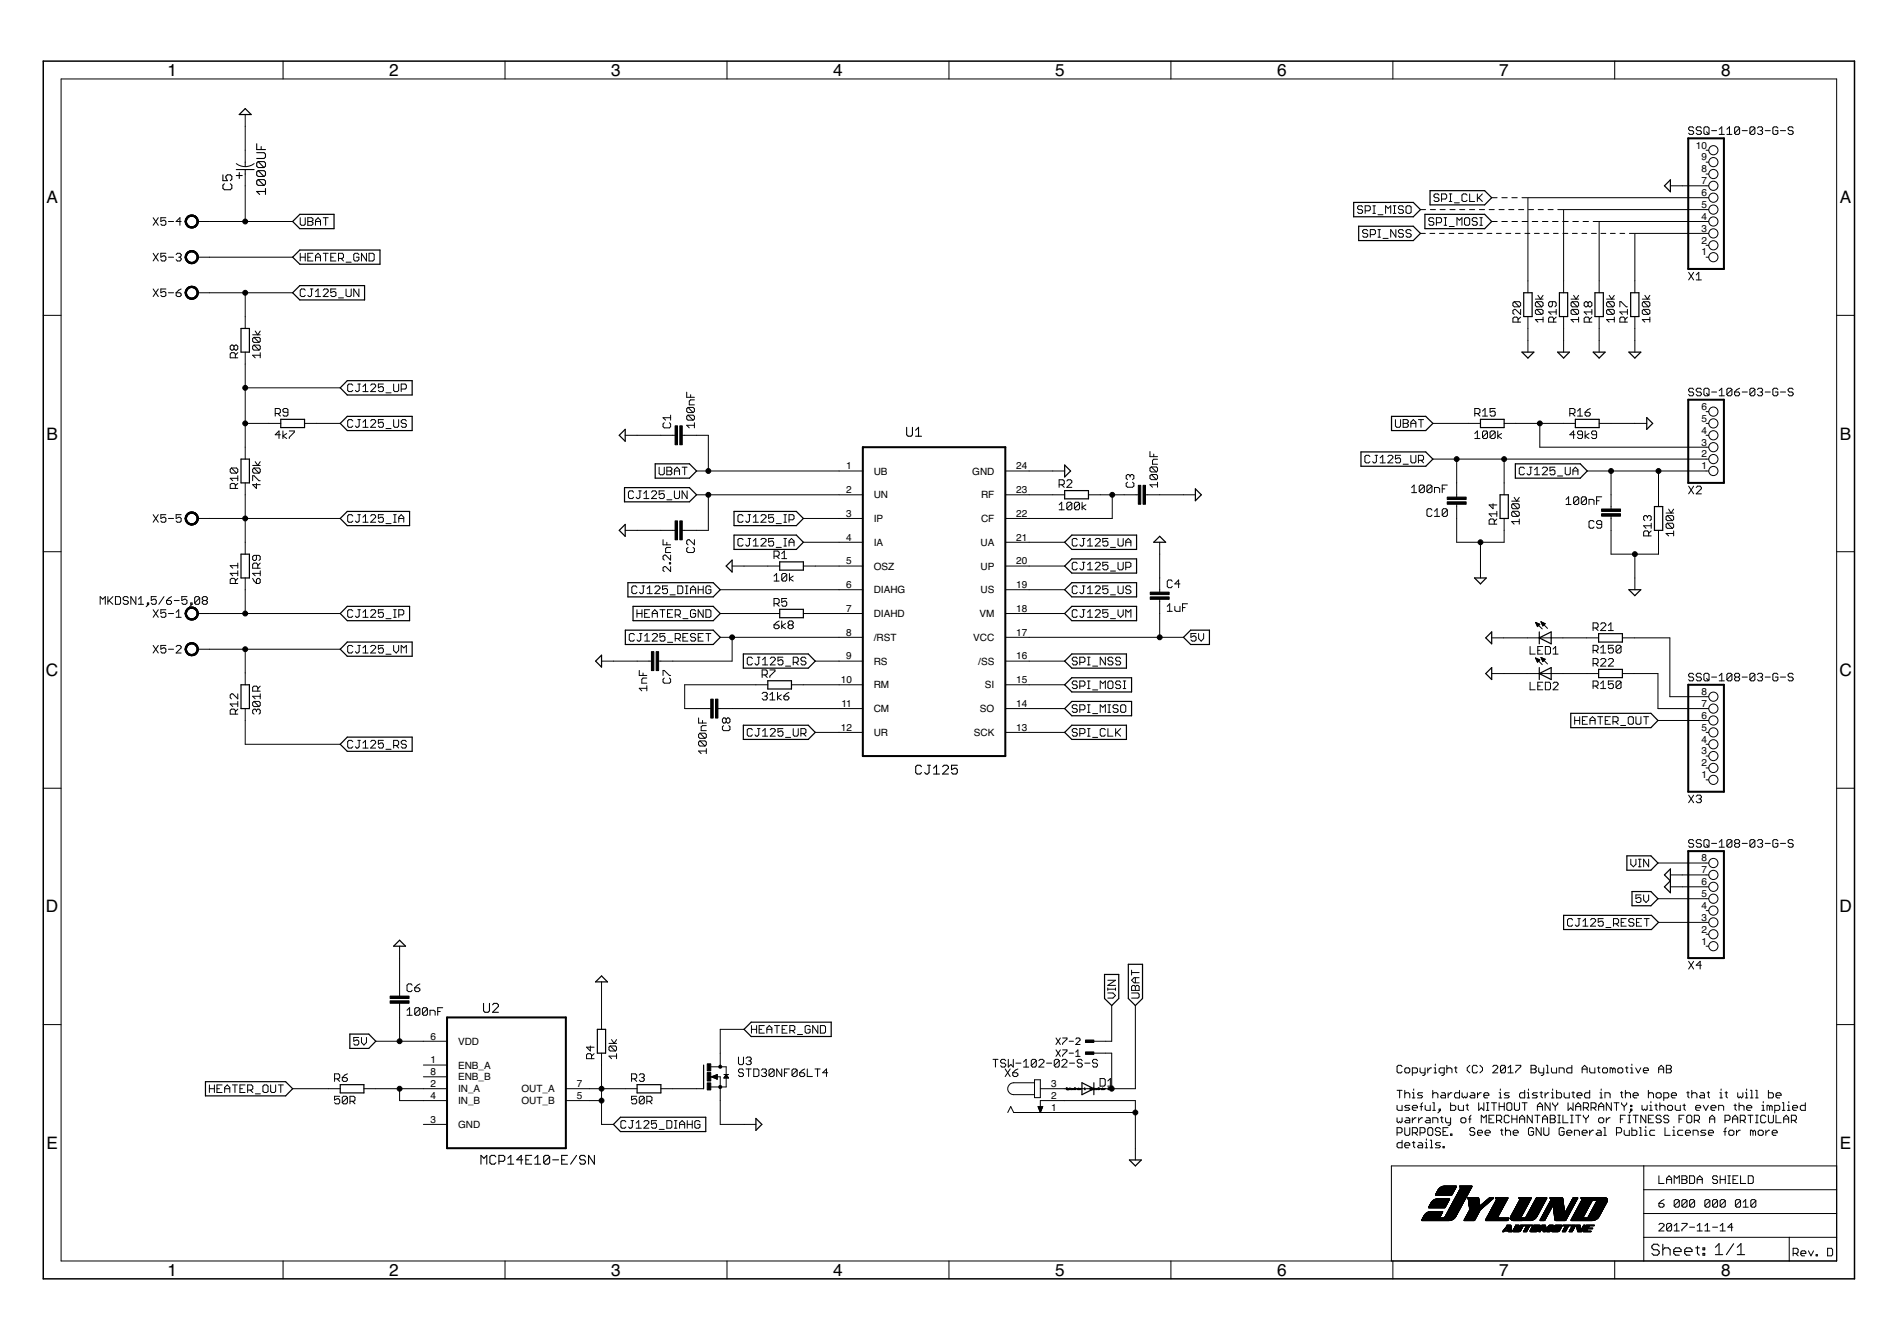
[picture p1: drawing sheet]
<svg xmlns="http://www.w3.org/2000/svg" width="297mm" height="210mm" viewBox="0 0 297 210" stroke-linecap="round" stroke-linejoin="round" font-family="sans-serif">
<defs><g id="words">
<g font-size="2.7">
<text x="26.2" y="11.9">1</text>
<text x="61" y="11.9">2</text>
<text x="95.7" y="11.9">3</text>
<text x="130.5" y="11.9">4</text>
<text x="165.2" y="11.9">5</text>
<text x="200" y="11.9">6</text>
<text x="234.7" y="11.9">7</text>
<text x="269.5" y="11.9">8</text>
<text x="7.3" y="31.8">A</text>
<text x="288.1" y="31.8">A</text>
<text x="7.3" y="68.8">B</text>
<text x="288.1" y="68.8">B</text>
<text x="7.2" y="105.8">C</text>
<text x="288" y="105.8">C</text>
<text x="7.2" y="142.8">D</text>
<text x="288" y="142.8">D</text>
<text x="7.3" y="179.8">E</text>
<text x="288.1" y="179.8">E</text>
<text x="26.2" y="199.7">1</text>
<text x="61" y="199.7">2</text>
<text x="95.7" y="199.7">3</text>
<text x="130.5" y="199.7">4</text>
<text x="165.2" y="199.7">5</text>
<text x="200" y="199.7">6</text>
<text x="234.7" y="199.7">7</text>
<text x="269.5" y="199.7">8</text>
</g>
<g font-size="1.6">
<text x="265.6" y="23.3">10</text>
<text x="266.4" y="28.8">7</text>
<text x="266.4" y="27">8</text>
<text x="266.4" y="25.1">9</text>
<text x="266.4" y="34.4">4</text>
<text x="266.4" y="32.6">5</text>
<text x="266.4" y="30.7">6</text>
<text x="266.4" y="40">1</text>
<text x="266.4" y="38.1">2</text>
<text x="266.4" y="36.3">3</text>
<text x="266.4" y="64.2">6</text>
<text x="266.4" y="71.6">2</text>
<text x="266.4" y="69.7">3</text>
<text x="266.4" y="67.9">4</text>
<text x="266.4" y="66">5</text>
<text x="132.5" y="73.5">1</text>
<text x="132.5" y="77.2">2</text>
<text x="136.8" y="74.3">UB</text>
<text x="136.8" y="78">UN</text>
<text x="152.2" y="74.3">GND</text>
<text x="159.1" y="73.5">24</text>
<text x="159.1" y="77.2">23</text>
<text x="266.4" y="73.5">1</text>
<text x="132.5" y="80.9">3</text>
<text x="136.8" y="81.7">IP</text>
<text x="153.6" y="81.7">CF</text>
<text x="153.6" y="78">RF</text>
<text x="159.1" y="80.9">22</text>
<text x="132.5" y="84.6">4</text>
<text x="132.5" y="88.3">5</text>
<text x="136.8" y="85.4">IA</text>
<text x="136.8" y="89.2">OSZ</text>
<text x="153.5" y="85.4">UA</text>
<text x="153.5" y="89.2">UP</text>
<text x="159.1" y="84.6">21</text>
<text x="159.1" y="88.3">20</text>
<text x="132.5" y="95.8">7</text>
<text x="132.5" y="92.1">6</text>
<text x="136.8" y="92.9">DIAHG</text>
<text x="153.5" y="92.9">US</text>
<text x="159.1" y="92.1">19</text>
<text x="159.1" y="95.8">18</text>
<text x="132.5" y="99.5">8</text>
<text x="136.8" y="100.3">/RST</text>
<text x="136.8" y="96.6">DIAHD</text>
<text x="152.4" y="100.3">VCC</text>
<text x="153.4" y="96.6">VM</text>
<text x="159.1" y="99.5">17</text>
<text x="131.7" y="106.9">10</text>
<text x="132.5" y="103.2">9</text>
<text x="136.8" y="107.8">RM</text>
<text x="136.8" y="104">RS</text>
<text x="153.2" y="104">/SS</text>
<text x="154.2" y="107.8">SI</text>
<text x="159.1" y="103.2">16</text>
<text x="159.1" y="106.9">15</text>
<text x="131.8" y="110.7">11</text>
<text x="136.8" y="111.5">CM</text>
<text x="153.4" y="111.5">SO</text>
<text x="159.1" y="110.7">14</text>
<text x="266.4" y="112.5">6</text>
<text x="266.4" y="110.7">7</text>
<text x="266.4" y="108.8">8</text>
<text x="131.7" y="114.4">12</text>
<text x="136.8" y="115.2">UR</text>
<text x="152.5" y="115.2">SCK</text>
<text x="159.1" y="114.4">13</text>
<text x="266.4" y="120">2</text>
<text x="266.4" y="118.1">3</text>
<text x="266.4" y="116.2">4</text>
<text x="266.4" y="114.4">5</text>
<text x="266.4" y="121.8">1</text>
<text x="266.4" y="136.7">7</text>
<text x="266.4" y="134.8">8</text>
<text x="266.4" y="142.3">4</text>
<text x="266.4" y="140.4">5</text>
<text x="266.4" y="138.5">6</text>
<text x="266.4" y="147.8">1</text>
<text x="266.4" y="146">2</text>
<text x="266.4" y="144.1">3</text>
<text x="67.4" y="166.4">1</text>
<text x="67.4" y="162.7">6</text>
<text x="71.7" y="167.3">ENB_A</text>
<text x="71.7" y="163.5">VDD</text>
<text x="67.4" y="168.3">8</text>
<text x="67.4" y="170.2">2</text>
<text x="67.4" y="172">4</text>
<text x="71.7" y="169.1">ENB_B</text>
<text x="71.7" y="171">IN_A</text>
<text x="71.7" y="172.8">IN_B</text>
<text x="81.7" y="171">OUT_A</text>
<text x="81.7" y="172.8">OUT_B</text>
<text x="90.3" y="170.2">7</text>
<text x="90.3" y="172">5</text>
<text x="164.6" y="173.9">1</text>
<text x="164.6" y="172">2</text>
<text x="164.6" y="170.2">3</text>
<text x="67.4" y="175.7">3</text>
<text x="71.7" y="176.6">GND</text>
</g>
</g></defs>
<g fill="none" stroke="#000" stroke-width=".16">
<path d="M9.6 12.4h278v185h-278zM38.4 17.9v7.5M44.3 9.6v2.8M79.1 9.6v2.8M113.8 9.6v2.8M148.6 9.6v2.8M183.3 9.6v2.8M218.1 9.6v2.8M252.8 9.6v2.8M24 39.6l.8 1.3M24 34.1l.8 1.2M24.8 39.6l-.8 1.3"/>
<path d="M24.8 34.1l-.8 1.2M26 34.1h-.8v.6l.4-.2h.2l.2 .2v.4l-.2 .2h-.4l-.2-.2M26 39.6h-.8v.7l.4-.3h.2l.2 .3v.3l-.2 .3h-.4l-.2-.3M26.4 34.7h.8M27.6 39.9l.2-.3h.4l.2 .3v.1l-.2 .3M28.4 34.7h-.8l.6-.6v1.2M30.9 34.7h14.9M37 25.6a2.29 2.29 0 0 0 2.8 0M38.4 27.2v7.5M47 34.1v1l.2 .2h.4l.2-.2v-1M47 39.6v1.3M47.8 39.6v1.3"/>
<path d="M48.2 34.7h.6M48.2 34.1h.6l.2 .2v.2l-.2 .2 .2 .2v.2l-.2 .2h-.6zM49 39.6h-.8v1.3h.8M49.4 34.7h.8M49.4 35.3v-.8l.4-.4 .4 .4v.8M50.6 39.6h.8M50.6 34.1h.8M51 34.1v1.2M51 39.6v1.3M52.6 39.6h-.8v1.3h.8M56.2 39.9l-.2-.3h-.4l-.2 .3v.7l.2 .3h.4l.2-.3v-.3h-.4M57.4 39.6v1.3l-.8-1.3v1.3"/>
<path d="M57.8 39.6h.6l.2 .3v.7l-.2 .3h-.6zM213.4 32.4l-.2-.2h-.4l-.2 .2v.2l.2 .2h.4l.2 .2v.2l-.2 .2h-.4l-.2-.2M213.8 33h.6l.2-.2v-.4l-.2-.2h-.6v1.2M214.2 36.1l-.2-.2h-.4l-.2 .2v.2l.2 .2h.4l.2 .2v.2l-.2 .2h-.4l-.2-.2M214.6 36.7h.6l.2-.2v-.4l-.2-.2h-.6v1.2M215 32.2h.4M215 33.4h.4M215.2 32.2v1.2M215.8 35.9h.4M215.8 37.1h.4M215.8 33.6h.8M216 35.9v1.2"/>
<path d="M216.6 37.3h.8M217 33.4v-1.2l.4 .4 .4-.4v1.2M218.2 32.2h.4M218.2 33.4h.4M218.4 32.2v1.2M218.6 35.9v1.2l-.8-1.2v1.2M219.8 32.4l-.2-.2h-.4l-.2 .2v.2l.2 .2h.4l.2 .2v.2l-.2 .2h-.4l-.2-.2M219.8 36.1l-.2-.2h-.4l-.2 .2v.2l.2 .2h.4l.2 .2v.2l-.2 .2h-.4l-.2-.2M220.2 32.4l.2-.2h.3l.3 .2v.8l-.3 .2h-.3l-.2-.2zM221 36.1l-.3-.2h-.3l-.2 .2v.2l.2 .2h.3l.3 .2v.2l-.3 .2h-.3l-.2-.2M222.4 32.8h.8M222.4 36.5h.8"/>
<path d="M223.9 36.5h.8M224 32.8h.8M224.5 34.3l-.2-.2h-.4l-.2 .2v.2l.2 .2h.4l.2 .2v.2l-.2 .2h-.4l-.2-.2M224.9 34.9h.6l.2-.2v-.4l-.2-.2h-.6v1.2M225.3 30.5l-.2-.1h-.4l-.2 .1v.3l.2 .1h.4l.2 .3v.1l-.2 .2h-.4l-.2-.2M225.4 36.5h.7M225.5 32.8h.8M225.7 31.2h.6l.2-.3v-.4l-.2-.1h-.6v1.1M226.1 34.1h.4M226.1 35.3h.4M226.3 34.1v1.2M226.9 36.5h.7"/>
<path d="M226.9 35.5h.8M226.9 30.4h.4M226.9 31.5h.4M227 32.8h.8M227.1 30.4v1.1M227.7 31.7h.8M228.1 35.3v-1.2l.4 .4 .4-.4v1.2M228.4 36.5h.7M228.6 32.8h.8M229.3 34.3l.2-.2h.4l.2 .2v.8l-.2 .2h-.4l-.2-.2zM229.7 30.5l-.2-.1h-.4l-.2 .1v.8l.2 .2h.4l.2-.2M229.8 36.5h.8"/>
<path d="M230.1 32.8h.8M230.1 30.4v1.1h.8M231.3 34.3l-.2-.2h-.4l-.2 .2v.2l.2 .2h.4l.2 .2v.2l-.2 .2h-.4l-.2-.2M231.3 30.4v1.1M231.4 36.5h.7M231.5 30.9l.6 .6M231.6 32.8h.9M231.7 34.1h.4M231.7 35.3h.4M231.9 34.1v1.2M232.1 30.4l-.8 .8M232.8 36.5h.8"/>
<path d="M233.2 32.8h.8M233.6 34.7h.8M233.6 30.9h.8M234.3 36.5h.8M234.7 32.8h.8M235.2 34.7h.8M235.2 30.9h.8M235.8 36.5h.8M236.2 32.8h.8M236.7 30.9h.9M236.7 34.7h.9M237.3 36.5h.7"/>
<path d="M237.8 32.8h.8M238.3 30.9h.9M238.3 34.7h.9M238.8 36.5h.7M239.3 32.8h.8M239.9 34.7h.9M240.3 36.5h.7M240.9 32.8h.8M241.5 34.7h.9M241.8 36.5h.7M242.4 32.8h.8M243.1 34.7h.9"/>
<path d="M243.2 36.5h.8M243.9 32.8h.8M244.7 34.7h.9M244.7 36.5h.8M246.2 36.5h.8M246.3 34.7h.8M247.7 36.5h.8M247.9 34.7h.8M249.2 36.5h.8M249.5 34.7h.8M250.7 36.5h.7M252.2 36.5h.7"/>
<path d="M253.7 36.5h.7M255.1 36.5h.8M261.6 29.1h5.9M265.2 20l-.2-.1h-.4l-.2 .1v.2l.2 .2h.4l.2 .2v.2l-.2 .2h-.4l-.2-.2M266.4 20l-.2-.1h-.4l-.2 .1v.2l.2 .2h.4l.2 .2v.2l-.2 .2h-.4l-.2-.2M266.8 20l.2-.1h.4l.2 .1v.8l-.2 .2h-.4l-.2-.2zM267.1 38.4h.4M267.1 27.2h.4M267.1 25.4h.4M267.1 23.5h.4M267.2 20.6l.4 .4M267.5 32.8h-22.7v13"/>
<path d="M267.5 34.7h-17.1v11.1M267.5 36.5h-11.5v9.3M267.5 30.9h-28.3v14.9M268 20.4h.8M269.2 20.2l.4-.3v1.1M269.2 21h.8M270.4 21h.8M270.4 20.2l.4-.3v1.1M272.4 20v.8l-.2 .2h-.4l-.2-.2M272.4 20l-.2-.1h-.4l-.2 .1v.8M272.4 20l-.8 .8M272.8 20.4h.8"/>
<path d="M274.8 20l-.2-.1h-.4l-.2 .1v.8M274.8 20v.8l-.2 .2h-.4l-.2-.2M274.8 20l-.8 .8M275.2 20l.2-.1h.4l.2 .1v.2l-.2 .2M275.6 20.4h.2M275.8 20.4l.2 .2v.2l-.2 .2h-.4l-.2-.2M276.4 20.4h.8M278.4 20l-.2-.1h-.4l-.2 .1v.8l.2 .2h.4l.2-.2v-.4h-.4M278.8 20.4h.8M280.8 20l-.2-.1h-.4l-.2 .1v.2l.2 .2h.4l.2 .2v.2l-.2 .2h-.4l-.2-.2M6.8 49.4h2.8M24 45.2l.8 1.2"/>
<path d="M24.8 45.2l-.8 1.2M26 45.2h-.8v.6l.4-.2h.2l.2 .2v.4l-.2 .2h-.4l-.2-.2M26.4 40.3h.8M26.4 45.8h.8M27.6 45.8h.6l.2 .2v.2l-.2 .2h-.4l-.2-.2zM28 40.3h.2M28.2 40.3l.2 .1v.2l-.2 .3h-.4l-.2-.3M28.4 45.2l-.8 .6M30.9 40.3h14.9M30.9 45.8h14.9M36.6 54.2l-.2-.2h-.2l-.2 .2v.4l.2 .2h.2l.2-.2M36.6 54.2l.3-.2h.1l.2 .2v.4l-.2 .2h-.1l-.3-.2"/>
<path d="M36.6 54.2v.4M36.9 56v-.6l-.3-.2h-.4l-.2 .2v.6h1.2M37.2 55.2l-.3 .4M38.4 45.8v5.6M38.4 55.1v16.8M39.6 52.4h1.1M39.8 52.8h.8l.1 .2v.4l-.1 .2M39.8 54h.8l.1 .2v.4l-.1 .2M39.8 54l-.2 .2v.4l.2 .2h.8M39.8 52.8l-.2 .2v.4l.2 .2h.8M39.8 54l.8 .8M39.8 52.8l.8 .8"/>
<path d="M40 51.8l.4 .6 .3-.6M40.7 55.6h-1.1l.4 .4M40.7 55.2v.8M47 40.3h.8M47.8 45.4l-.2-.2h-.4l-.2 .2v.8l.2 .2h.4l.2-.2M48.2 40.3h.4M48.6 45.2h.4M48.8 45.2v1l-.2 .2h-.2l-.2-.2M49.4 40.3h.8M49.4 46.4h.8M49.4 40.9v-.9l.4-.4 .4 .4v.9M49.4 45.6l.4-.4v1.2"/>
<path d="M50.6 45.4l.2-.2h.4l.2 .2v.2l-.8 .8h.8M51.8 40.3h.4M52.6 45.2h-.8v.6l.6-.2 .2 .2v.4l-.2 .2h-.4l-.2-.2M53 40.4h.6l.2-.1v-.4l-.2-.3h-.6v1.3M53 46.6h.8M53.4 40.4l.4 .5M54.2 45.2v1l.2 .2h.4l.2-.2v-1M54.2 41h.8M56.2 45.2v1.2l-.8-1.2v1.2M237.1 47.2l-.2 .2v.4l.2 .2h.8M237.1 47.2h.8l.2 .2v.4l-.2 .2M237.1 47.2l.8 .8"/>
<path d="M237.7 50.4v-.6l-.2-.2h-.4l-.2 .2v.6h1.2M238.1 49.6l-.4 .4M238.1 48.4v.8l-.8-.8h-.2l-.2 .2v.4l.2 .2M239.2 49.6v5.5M240.4 46.8h1.2M240.6 48.4l-.2 .2v.4l.2 .2h.8M240.6 48.4h.8l.2 .2v.4l-.2 .2M240.6 47.2l-.2 .2v.4l.2 .2h.8M240.6 47.2h.8l.2 .2v.4l-.2 .2M240.6 48.4l.8 .8M240.6 47.2l.8 .8M240.8 46.2l.4 .6 .4-.6"/>
<path d="M241.6 50h-1.2l.4 .4M241.6 49.6v.8M243.1 47.2v.6l-.2 .2h-.2l-.2-.2v-.4l.2-.2h.8l.2 .2v.4l-.2 .2M243.3 50.4v-.6l-.2-.2h-.4l-.2 .2v.6h1.2M243.7 48.8h-1.2l.4 .4M243.7 49.6l-.4 .4M243.7 48.4v.8M244.8 49.6v5.5M246 46.8h1.2M246.2 48.4l-.2 .2v.4l.2 .2h.8M246.2 48.4h.8l.2 .2v.4l-.2 .2M246.2 47.2l-.2 .2v.4l.2 .2h.8"/>
<path d="M246.2 47.2h.8l.2 .2v.4l-.2 .2M246.2 48.4l.8 .8M246.2 47.2l.8 .8M246.4 46.2l.4 .6 .4-.6M247.2 50h-1.2l.4 .4M247.2 49.6v.8M248.7 47.4l-.2-.2h-.2l-.2 .2v.4l.2 .2h.2l.2-.2M248.7 47.4l.2-.2h.1l.3 .2v.4l-.3 .2h-.1l-.2-.2M248.7 47.4v.4M248.9 50.4v-.6l-.2-.2h-.4l-.2 .2v.6h1.2M249.3 48.8h-1.2l.4 .4M249.3 49.6l-.4 .4"/>
<path d="M249.3 48.4v.8M250.4 49.6v5.5M251.6 46.8h1.2M251.8 48.4l-.2 .2v.4l.2 .2h.8M251.8 48.4h.8l.2 .2v.4l-.2 .2M251.8 47.2l-.2 .2v.4l.2 .2h.8M251.8 47.2h.8l.2 .2v.4l-.2 .2M251.8 48.4l.8 .8M251.8 47.2l.8 .8M252 46.2l.4 .6 .4-.6M252.8 50h-1.2l.4 .4M252.8 49.6v.8"/>
<path d="M253.6 48v-.8h.2l.8 .8h.2M254.4 50.4v-.6l-.2-.2h-.4l-.2 .2v.6h1.2M254.8 49.6l-.4 .4M254.8 48.8h-1.2l.4 .4M254.8 48.4v.8M256 49.6v5.5M257.2 46.8h1.1M257.3 47.2h.8l.2 .2v.4l-.2 .2M257.3 48.4h.8l.2 .2v.4l-.2 .2M257.3 48.4l-.1 .2v.4l.1 .2h.8M257.3 47.2l-.1 .2v.4l.1 .2h.8M257.3 48.4l.8 .8"/>
<path d="M257.3 47.2l.8 .8M257.6 46.2l.4 .6 .3-.6M258.3 50h-1.1l.4 .4M258.3 49.6v.8M264.4 42.6l.8 1.2M265.2 42.6l-.8 1.2M265.6 43l.4-.4v1.2M265.6 43.8h.8M267.1 40.3h.4M287.6 49.4h2.8M36.2 73.3l-.2 .2v.4l.2 .2h.8M36.2 73.3h.8l.2 .2v.4l-.2 .2"/>
<path d="M36.2 73.3l.8 .8M36.9 76.5v-.6l-.3-.2h-.4l-.2 .2v.6h1.2M37.2 74.5v.7M37.2 75.7l-.3 .4M37.2 74.9h-1.2l.4 .3M38.4 66.3h5.6M38.4 75.6v11.1M38.4 60.7h14.9M39.6 75.2v-.7h.2l.8 .7h.1M39.6 72.9h1.1M39.8 73.3h.8l.1 .2v.4l-.1 .2M39.8 73.3l-.2 .2v.4l.2 .2h.8"/>
<path d="M39.8 73.3l.8 .8M40 72.3l.4 .6 .3-.6M40.2 75.7v.8l-.6-.6h1.1M43.1 64.7h.6l.2-.2v-.4l-.2-.2h-.6v1.2M43.5 64.7l.4 .4M43.9 68.1h-.8l.6-.6v1.1M44.3 67.5v1.1M44.9 67.9l-.6 .3 .6 .4M45.1 64.5h-.6l-.2-.2v-.2l.2-.2h.4l.2 .2v.8l-.2 .2h-.4l-.2-.2M45.3 67.5h.8v.1l-.8 .9v.1M47.7 66.3h5.6M55.2 65.9l-.2-.2h-.4l-.2 .2v.8l.2 .2h.4l.2-.2"/>
<path d="M55.2 60.3l-.2-.2h-.4l-.2 .2v.8l.2 .2h.4l.2-.2M56 65.7h.4M56 60.1h.4M56.2 65.7v1l-.2 .2h-.2l-.2-.2M56.2 60.1v1l-.2 .2h-.2l-.2-.2M56.8 66.9h.8M56.8 60.5l.4-.4v1.2M56.8 66.1l.4-.4v1.2M56.8 61.3h.8M58 65.9l.2-.2h.4l.2 .2v.2l-.8 .8h.8M58 60.3l.2-.2h.4l.2 .2v.2l-.8 .8h.8M60 65.7h-.8v.6l.4-.2h.2l.2 .2v.4l-.2 .2h-.4l-.2-.2"/>
<path d="M60 60.1h-.8v.6l.4-.2h.2l.2 .2v.4l-.2 .2h-.4l-.2-.2M60.4 61.5h.8M60.4 67.1h.8M61.6 65.7v1l.2 .2h.4l.2-.2v-1M61.6 60.1v1l.2 .2h.4l.2-.2v-1M62.8 60.9h.6l.2-.2v-.4l-.2-.2h-.6v1.2M63.6 65.9l-.2-.2h-.4l-.2 .2v.2l.2 .2h.4l.2 .2v.2l-.2 .2h-.4l-.2-.2M97.9 68.1h7.8M99.2 77l-.2-.2h-.4l-.2 .2v.8l.2 .2h.4l.2-.2M100 76.8h.4M100.2 76.8v1l-.2 .2h-.2l-.2-.2M100.8 78h.8"/>
<path d="M100.8 77.2l.4-.4v1.2M102 77l.2-.2h.4l.2 .2v.2l-.8 .8h.8M103.2 73.1v1l.2 .2h.4l.2-.2v-1M104 66.2l-.2 .2v.4l.2 .2h.8l.2-.2v-.4l-.2-.2M104 76.8h-.8v.6l.4-.2h.2l.2 .2v.4l-.2 .2h-.4l-.2-.2M104.4 73.1h.6l.2 .2v.2l-.2 .2 .2 .2v.2l-.2 .2h-.6zM104.4 73.7h.6M104.4 78.2h.8M105 65v.8M105 65.4h-1.2l.4 .4M105.6 73.7h.8M105.6 74.3v-.8l.4-.4 .4 .4v.8"/>
<path d="M105.6 76.8v1l.2 .2h.4l.2-.2v-1M106.8 73.1h.8M106.8 68.1h4.1v5.6M107.2 73.1v1.2M107.5 61.4v.8h1.2M107.6 76.8v1.2l-.8-1.2v1.2M107.7 63.8h.8l.2 .2v.4l-.2 .2M107.7 65h.8l.2 .2v.4l-.2 .2M107.7 65l-.2 .2v.4l.2 .2h.8M107.7 63.8l-.2 .2v.4l.2 .2h.8M107.7 65l.8 .8M107.7 63.8l.8 .8"/>
<path d="M108.1 61.8v.4M108.7 66.6h-1.2l.4 .4M108.7 66.2v.8M108.7 62.6h-.6l-.2 .2v.6h.8M109.1 73.7h26M109.1 77.4h26M110.9 77.4v5.6h-4.1M157.4 73.7h9.3M157.4 77.4h9.3M165.8 79l.4-.4v1.2M165.8 79.8h.8M165.8 75.9h.6l.2-.2v-.4l-.2-.2h-.6v1.2"/>
<path d="M166.2 75.9l.4 .4M167 75.3l.2-.2h.4l.2 .2v.2l-.8 .8h.8M167.8 78.8v.8l-.2 .2h-.4l-.2-.2M167.8 78.8l-.2-.2h-.4l-.2 .2v.8M167.8 78.8l-.8 .8M169 78.8l-.2-.2h-.4l-.2 .2v.8M169 78.8v.8l-.2 .2h-.4l-.2-.2M169 78.8l-.8 .8M169.4 78.6v1.2M170 79l-.6 .4 .6 .4M170.4 77.4h7.8M174.2 77.4v3.8h-16.8"/>
<path d="M176.6 75.5l-.3 .2v.4l.3 .2h.7l.2-.2v-.4l-.2-.2M177 74.5l-.3-.2h-.1l-.3 .2v.4l.3 .2M177 74.5l.1-.2h.2l.2 .2v.4l-.2 .2M177 74.5v.2M179.4 77.4h7.8M180.1 70.7v.8h1.2M180.3 73.1h.8l.2 .2v.4l-.2 .2M180.3 74.3h.8l.2 .2v.4l-.2 .2M180.3 74.3l-.2 .2v.4l.2 .2h.8M180.3 73.1l-.2 .2v.4l.2 .2h.8M180.3 74.3l.8 .8M180.3 73.1l.8 .8"/>
<path d="M180.7 71.1v.4M181.3 75.9h-1.2l.4 .4M181.3 75.5v.8M181.3 71.9h-.6l-.2 .2v.6h.8M214.5 71.5l-.2-.2h-.4l-.2 .2v.8l.2 .2h.4l.2-.2M215.3 71.3h.4M215.5 71.3v1l-.2 .2h-.2l-.2-.2M216.1 72.5h.8M216.1 71.7l.4-.4v1.2M217.3 71.5l.2-.2h.4l.2 .2v.2l-.8 .8h.8M218.5 65.7v1l.2 .2h.4l.2-.2v-1M219.3 71.3h-.8v.6l.4-.2h.2l.2 .2v.4l-.2 .2h-.4l-.2-.2"/>
<path d="M219.7 72.7h.8M219.7 65.7h.6l.2 .2v.2l-.2 .2 .2 .2v.2l-.2 .2h-.6zM219.7 66.3h.6M220.9 66.3h.8M220.9 66.9v-.8l.4-.4 .4 .4v.8M220.9 71.3v1l.2 .2h.4l.2-.2v-1M221 76.3l.4-.4v1.2M221 77.1h.8M222.1 72.1h.6l.2-.2v-.4l-.2-.2h-.6v1.2M222.1 65.7h.8M222.5 65.7v1.2M222.5 72.1l.4 .4"/>
<path d="M223 76.1v.8l-.2 .2h-.4l-.2-.2M223 76.1l-.2-.2h-.4l-.2 .2v.8M223 76.1l-.8 .8M224.2 79.8l-.2-.2h-.4l-.2 .2v.8l.2 .2h.4l.2-.2M224.2 76.1v.8l-.2 .2h-.4l-.2-.2M224.2 76.1l-.2-.2h-.4l-.2 .2v.8M224.2 76.1l-.8 .8M224.4 71.9h43.1M224.4 66.3h7.4M224.6 77.1v-.8h.6l.2 .2v.6M225.8 76.5h.4M226.6 79.8v.8l-.2 .2h-.4l-.2-.2"/>
<path d="M226.6 79.8l-.2-.2h-.4l-.2 .2v.8M226.6 75.9h-.8v1.2M226.6 79.8l-.8 .8M228.1 78.9v6h7.4v-3.7M228.1 71.9v5.9M230.9 67.9l.4-.4v1.1M230.9 68.6h.8M230.9 64.7h.6l.2-.2v-.4l-.2-.2h-.6v1.2M231.3 64.7l.4 .4M232.1 65.1h.8M232.1 64.3l.4-.4v1.2M232.9 67.6l-.2-.1h-.4l-.2 .1v.9"/>
<path d="M232.9 67.6v.9l-.2 .1h-.4l-.2-.1M232.9 67.6l-.8 .9M233.8 78.8v.8l-.6-.6h1.2M234.1 67.6l-.2-.1h-.4l-.2 .1v.9M234.1 67.6v.9l-.2 .1h-.4l-.2-.1M234.1 63.9h-.8v.6l.4-.2h.2l.2 .2v.4l-.2 .2h-.4l-.2-.2M234.1 67.6l-.8 .9M234.5 67.5v1.1M235.1 67.9l-.6 .3 .6 .4M235.5 66.3h11.2M235.5 71.9v5.5M236.7 78.4h1.2"/>
<path d="M236.9 78.8h.8l.2 .2v.4l-.2 .2M236.9 78.8l-.2 .2v.4l.2 .2h.8M236.9 78.8l.8 .8M237.1 77.9l.4 .5 .4-.5M238.7 73.3l-.2-.2h-.4l-.2 .2v.8l.2 .2h.4l.2-.2M239.5 73.1h.4M239.7 73.1v1l-.2 .2h-.2l-.2-.2M240.3 74.3h.8M240.3 73.5l.4-.4v1.2M241.1 66.3v3.7h26.4M241.5 73.3l.2-.2h.4l.2 .2v.2l-.8 .8h.8M243.5 73.1h-.8v.6l.4-.2h.2l.2 .2v.4l-.2 .2h-.4l-.2-.2"/>
<path d="M243.9 74.5h.8M245.1 73.1v1l.2 .2h.4l.2-.2v-1M245.2 78.2l.4-.4v1.2M245.2 79h.8M245.8 64.7h.6l.2-.2v-.4l-.2-.2h-.6v1.2M246.2 64.7l.4 .4M246.3 73.7h.8M246.3 74.3v-.8l.4-.4 .4 .4v.8M246.6 68.1h-.8l.6-.6v1.1M247 65.1h.8M247 64.3l.4-.4v1.2M247.2 78v.8l-.2 .2h-.4l-.2-.2"/>
<path d="M247.2 78l-.2-.2h-.4l-.2 .2v.8M247.2 78l-.8 .8M247.8 68.1h-.6l-.2-.2v-.3l.2-.1h.4l.2 .1v.9l-.2 .1h-.4l-.2-.1M248.2 64.5h.6l.2 .2v.2l-.2 .2h-.4l-.2-.2zM248.2 67.5v1.1M248.4 78v.8l-.2 .2h-.4l-.2-.2M248.4 78l-.2-.2h-.4l-.2 .2v.8M248.4 78l-.8 .8M248.5 73.7h19M248.8 79v-.8h.6l.2 .2v.6M248.8 67.9l-.6 .3 .6 .4M249 63.9l-.4 .2-.4 .4"/>
<path d="M250 68.1h-.6l-.2-.2v-.3l.2-.1h.4l.2 .1v.9l-.2 .1h-.4l-.2-.1M250 78.4h.4M250.4 66.3h7.5M250.8 77.8h-.8v1.2M252.3 73.7v6M259.7 73.7v5.6M261.3 79.7l.4 .6 .4-.6M264.4 76.1l.8 1.2M265.2 61l-.2-.2h-.4l-.2 .2v.2l.2 .2h.4l.2 .2v.1l-.2 .3h-.4l-.2-.3M265.2 76.1l-.8 1.2M265.6 76.3l.2-.2h.4l.2 .2v.2l-.8 .8h.8M266.4 61l-.2-.2h-.4l-.2 .2v.2l.2 .2h.4l.2 .2v.1l-.2 .3h-.4l-.2-.3"/>
<path d="M267 60.8h.4l.2 .2v.7l-.2 .3h-.4l-.2-.3v-.7zM267.1 66.3h.4M267.1 68.1h.4M267.1 64.4h.4M267.2 61.6l.4 .4M268 61.4h.8M269.2 61.2l.4-.4v1.2M269.2 62h.8M271.2 61l-.2-.2h-.4l-.2 .2v.7M271.2 61v.7l-.2 .3h-.4l-.2-.3M271.2 61l-.8 .7M271.6 61.4h.6l.2 .2v.1l-.2 .3h-.4l-.2-.3z"/>
<path d="M272.4 60.8l-.4 .2-.4 .4M272.8 61.4h.8M274.8 61l-.2-.2h-.4l-.2 .2v.7M274.8 61v.7l-.2 .3h-.4l-.2-.3M274.8 61l-.8 .7M275.2 61l.2-.2h.4l.2 .2v.2l-.2 .2M275.6 61.4h.2M275.8 61.4l.2 .2v.1l-.2 .3h-.4l-.2-.3M276.4 61.4h.8M278.4 61l-.2-.2h-.4l-.2 .2v.7l.2 .3h.4l.2-.3v-.3h-.4M278.8 61.4h.8M280.8 61l-.2-.2h-.4l-.2 .2v.2l.2 .2h.4l.2 .2v.1l-.2 .3h-.4l-.2-.3"/>
<path d="M6.8 86.4h2.8M15.7 94.6v-1.2l.4 .4 .4-.4v1.2M16.9 93.4v1.2M17.1 94l.6 .6M17.7 93.4l-.8 .8M18.1 93.4h.6l.2 .2v.8l-.2 .2h-.6zM20.1 93.6l-.2-.2h-.4l-.2 .2v.2l.2 .2h.4l.2 .2v.2l-.2 .2h-.4l-.2-.2M21.3 93.4v1.2l-.8-1.2v1.2M21.7 94.6h.8M21.7 93.8l.4-.4v1.2M23.1 94.4h.2v.2h-.2zM23.3 94.6l-.4 .4"/>
<path d="M24 95.4l.8 1.2M24 80.6l.8 1.1M24.5 93.4h-.8v.6l.4-.2h.2l.2 .2v.4l-.2 .2h-.4l-.2-.2M24.8 95.4l-.8 1.2M24.8 80.6l-.8 1.1M25.7 93.4l-.8 1.2M26 95.4h-.8v.6l.4-.2h.2l.2 .2v.4l-.2 .2h-.4l-.2-.2M26 80.6h-.8v.6l.4-.2h.2l.2 .2v.4l-.2 .1h-.4l-.2-.1M26.1 94h.6l.2 .2v.2l-.2 .2h-.4l-.2-.2zM26.4 96h.8M26.4 81.2h.8M26.9 93.4l-.8 .6"/>
<path d="M27.3 94h.8M27.6 96.6h.8M27.6 95.8l.4-.4v1.2M28.4 80.6h-.8v.6l.4-.2h.2l.2 .2v.4l-.2 .1h-.4l-.2-.1M29.3 93.4h-.8v.6l.4-.2h.2l.2 .2v.4l-.2 .2h-.4l-.2-.2M29.9 94.4h.2v.2h-.2zM30.1 94.6l-.4 .4M30.9 96h22.4M30.9 81.2h22.4M31.3 93.6v.8l-.2 .2h-.4l-.2-.2M31.3 93.6l-.2-.2h-.4l-.2 .2v.8M31.3 93.6l-.8 .8"/>
<path d="M31.9 94l-.2 .2v.2l.2 .2h.4l.2-.2v-.2l-.2-.2M31.9 94l-.2-.2v-.2l.2-.2h.4l.2 .2v.2l-.2 .2M31.9 94h.4M36.9 91.3v-.6l-.3-.2h-.4l-.2 .2v.6h1.2M37.2 89.7h-1.2l.4 .4M37.2 88.1v.8M37.2 89.3v.8M37.2 90.5l-.3 .4M37.2 88.5h-1.2l.4 .4M38.4 90.5v5.5M39.6 90.5l.6 .8M40.2 86.9v.6l-.2 .2h-.2l-.2-.2v-.4l.2-.2h.8l.1 .2v.4l-.1 .2"/>
<path d="M40.2 90.7l.2-.2h.2l.1 .2v.4l-.1 .2h-.4zM40.4 88.9v-.6l-.2-.2h-.4l-.2 .2v.6h1.1M40.7 89.7h-1.1l.4 .4M40.7 89.3v.8M40.7 88.1l-.3 .4M55.2 95.6l-.2-.2h-.4l-.2 .2v.8l.2 .2h.4l.2-.2M55.2 80.8l-.2-.2h-.4l-.2 .2v.8l.2 .1h.4l.2-.1M56 95.4h.4M56 80.6h.4M56.2 95.4v1l-.2 .2h-.2l-.2-.2M56.2 80.6v1l-.2 .1h-.2l-.2-.1M56.8 96.6h.8"/>
<path d="M56.8 81.7h.8M56.8 95.8l.4-.4v1.2M56.8 81l.4-.4v1.1M58 95.6l.2-.2h.4l.2 .2v.2l-.8 .8h.8M58 80.8l.2-.2h.4l.2 .2v.2l-.8 .7h.8M60 95.4h-.8v.6l.4-.2h.2l.2 .2v.4l-.2 .2h-.4l-.2-.2M60 80.6h-.8v.6l.4-.2h.2l.2 .2v.4l-.2 .1h-.4l-.2-.1M60.4 82h.8M60.4 96.8h.8M61.6 95.4h.4M61.6 96.6h.4M61.6 80.6h.4"/>
<path d="M61.6 81.7h.4M61.8 80.6v1.1M61.8 95.4v1.2M62.4 96.2h.6l.2-.2v-.4l-.2-.2h-.6v1.2M62.4 81.2h.8M62.4 81.7v-.7l.4-.4 .4 .4v.7M97.9 83h7.8M99.3 99.4l-.2-.2h-.4l-.2 .2v.8l.2 .2h.4l.2-.2M99.7 91.9l-.2-.2h-.4l-.2 .2v.8l.2 .2h.4l.2-.2M99.7 96h.8M99.7 95.4v1.2M100.1 99.2h.4"/>
<path d="M100.3 99.2v1l-.2 .2h-.2l-.2-.2M100.5 95.4v1.2M100.5 91.7h.4M100.7 91.7v1l-.2 .2h-.2l-.2-.2M100.9 96h.4M100.9 99.5l.4-.3v1.2M101.3 92.9h.8M101.3 92.1l.4-.4v1.2M101.7 95.4h-.8v1.2h.8M102.1 96h.8M102.1 99.4l.2-.2h.4l.2 .2v.1l-.8 .9h.8M102.1 96.6v-.8l.4-.4 .4 .4v.8"/>
<path d="M102.5 91.9l.2-.2h.4l.2 .2v.2l-.8 .8h.8M103.3 95.4h.8M103.7 95.4v1.2M103.8 84.5v.8h1.2M104.1 99.2h-.8v.6l.4-.3h.2l.2 .3v.4l-.2 .2h-.4l-.2-.2M104.4 84.9v.4M104.5 96h.4M104.5 91.7h-.8v.6l.4-.2h.2l.2 .2v.4l-.2 .2h-.4l-.2-.2M104.8 88.1h.2v.2h-.2zM104.9 93.1h.8M105 86.9v.8l-.8-.8h-.2l-.2 .2v.4l.2 .2M105 88.7v.8l-.8-.8h-.2l-.2 .2v.4l.2 .2"/>
<path d="M105 85.7h-.6l-.2 .2v.6h.8M105.3 95.4h-.8v1.2h.8M105.7 96.2h.6l.2-.2v-.4l-.2-.2h-.6v1.2M105.7 99.9h.6l.2-.1v-.4l-.2-.2h-.6v1.2M106.1 91.7h.6l.2 .2v.8l-.2 .2h-.6zM106.1 96.2l.4 .4M106.1 99.9l.4 .5M106.9 96.8h.8M106.9 99.8h.4M107.3 91.7h.4M107.3 92.9h.4M107.5 91.7v1.2"/>
<path d="M107.7 99.2h-.8v1.2h.8M107.7 85.7l-.2 .2v.4l.2 .2h.8l.2-.2v-.4l-.2-.2M108.1 92.3h.8M108.1 92.9v-.8l.4-.4 .4 .4v.8M108.7 84.5v.8l-.8-.8h-.2l-.2 .2v.4l.2 .2M108.9 95.6l-.2-.2h-.4l-.2 .2v.8l.2 .2h.4l.2-.2v-.4h-.4M108.9 99.4l-.2-.2h-.4l-.2 .2v.1l.2 .3h.4l.2 .1v.3l-.2 .2h-.4l-.2-.2M109.3 92.3h.8M109.3 91.7v1.2M109.3 99.8h.4M110.1 99.2h-.8v1.2h.8M110.1 95.4v1.2l-.8-1.2v1.2"/>
<path d="M110.1 91.7v1.2M110.5 95.4h.6l.2 .2v.8l-.2 .2h-.6zM110.5 99.2h.8M110.9 99.2v1.2M111.3 91.9l-.2-.2h-.4l-.2 .2v.8l.2 .2h.4l.2-.2v-.4h-.4M112.8 96h9.3M112.8 92.3h22.3M112.8 99.8h22.3M114.6 99.8v3.7h-11.5M114.6 88.6h7.5M116.4 80.8l-.3-.2h-.4l-.2 .2v.8l.2 .1h.4l.3-.1M116.4 84.5l-.3-.2h-.4l-.2 .2v.8l.2 .2h.4l.3-.2"/>
<path d="M117.1 80.6h.4M117.1 84.3h.4M117.3 80.6v1l-.2 .1h-.2l-.1-.1M117.3 84.3v1l-.2 .2h-.2l-.1-.2M117.9 81.7h.8M117.9 81l.4-.4v1.1M117.9 84.7l.4-.4v1.2M117.9 85.5h.8M119.1 80.8l.2-.2h.4l.3 .2v.2l-.9 .7h.9M119.1 84.5l.2-.2h.4l.3 .2v.2l-.9 .8h.9M121.1 80.6h-.7v.6l.3-.2h.2l.2 .2v.4l-.2 .1h-.4l-.1-.1M121.1 84.3h-.7v.6l.3-.2h.2l.2 .2v.4l-.2 .2h-.4l-.1-.2"/>
<path d="M121.2 90.2l.4-.4v1.2M121.2 91h.8M121.2 94.5h.6l.2-.2v-.4l-.2-.2h-.6v1.2M121.2 87.1h.6l.2-.3v-.4l-.2-.1h-.6v1.1M121.2 97.8h.6l.2 .2v.2l-.2 .2h-.4l-.2-.2zM121.5 85.7h.8M121.5 82h.8M121.6 87.1l.4 .3M121.6 94.5l.4 .4M122 97.2l-.8 .6M122.4 97.2v1.2M122.4 86.7l.4-.4v1.1"/>
<path d="M122.4 87.4h.8M122.7 80.6h.4M122.7 81.7h.4M122.7 84.3h.4M122.7 85.5h.4M122.9 80.6v1.1M122.9 84.3v1.2M123 97.6l-.6 .4 .6 .4M123.2 90v.8l-.2 .2h-.4l-.2-.2M123.2 90l-.2-.2h-.4l-.2 .2v.8M123.2 93.7h-.8v.6l.4-.2h.2l.2 .2v.4l-.2 .2h-.4l-.2-.2M123.2 90l-.8 .8"/>
<path d="M123.5 81.4h.6l.2-.2v-.4l-.2-.2h-.6v1.1M123.5 85.5v-.8l.4-.4 .4 .4v.8M123.5 84.9h.8M123.6 89.8v1.2M123.6 97.8l-.2-.2v-.2l.2-.2h.4l.2 .2v.2l-.2 .2M123.6 97.8l-.2 .2v.2l.2 .2h.4l.2-.2v-.2l-.2-.2M123.6 97.8h.4M124.2 90.2l-.6 .4 .6 .4M125.8 96h9.3M125.8 81.2h9.3M125.8 84.9h9.3M125.8 88.6h9.3"/>
<path d="M157.4 96h9.3M157.4 84.9h9.3M157.4 92.3h9.3M157.4 99.8h27.9M157.4 88.6h9.3M168.7 95.6l-.2-.2h-.4l-.2 .2v.8l.2 .2h.4l.2-.2M168.7 84.5l-.2-.2h-.4l-.2 .2v.8l.2 .2h.4l.2-.2M168.7 88.2l-.2-.2h-.4l-.2 .2v.8l.2 .2h.4l.2-.2M168.7 91.9l-.2-.2h-.4l-.2 .2v.8l.2 .2h.4l.2-.2M169.5 95.4h.4M169.5 84.3h.4M169.5 88h.4"/>
<path d="M169.5 91.7h.4M169.7 95.4v1l-.2 .2h-.2l-.2-.2M169.7 84.3v1l-.2 .2h-.2l-.2-.2M169.7 88v1l-.2 .2h-.2l-.2-.2M169.7 91.7v1l-.2 .2h-.2l-.2-.2M170.3 84.7l.4-.4v1.2M170.3 88.4l.4-.4v1.2M170.3 92.1l.4-.4v1.2M170.3 95.8l.4-.4v1.2M170.3 96.6h.8M170.3 85.5h.8M170.3 89.2h.8"/>
<path d="M170.3 92.9h.8M171.5 95.6l.2-.2h.4l.2 .2v.2l-.8 .8h.8M171.5 84.5l.2-.2h.4l.2 .2v.2l-.8 .8h.8M171.5 88.2l.2-.2h.4l.2 .2v.2l-.8 .8h.8M171.5 91.9l.2-.2h.4l.2 .2v.2l-.8 .8h.8M173.5 95.4h-.8v.6l.4-.2h.2l.2 .2v.4l-.2 .2h-.4l-.2-.2M173.5 84.3h-.8v.6l.6-.2 .2 .2v.4l-.2 .2h-.4l-.2-.2M173.5 88h-.8v.6l.4-.2h.2l.2 .2v.4l-.2 .2h-.4l-.2-.2M173.5 91.7h-.8v.6l.4-.2h.2l.2 .2v.4l-.2 .2h-.4l-.2-.2M173.9 85.7h.8M173.9 96.8h.8M173.9 89.4h.8"/>
<path d="M173.9 93.1h.8M175.1 84.3v1l.2 .2h.4l.2-.2v-1M175.1 88v1l.2 .2h.4l.2-.2v-1M175.1 91.7v1l.2 .2h.4l.2-.2v-1M175.1 95.4v.8l.4 .4 .4-.4v-.8M176.3 84.9h.8M176.3 85.5v-.8l.4-.4 .4 .4v.8M176.3 88.8h.6l.2-.2v-.4l-.2-.2h-.6v1.2M176.3 96.6v-1.2l.4 .4 .4-.4v1.2M177.1 91.9l-.2-.2h-.4l-.2 .2v.2l.2 .2h.4l.2 .2v.2l-.2 .2h-.4l-.2-.2M181.6 84.9v7.8M181.6 93.8v6"/>
<path d="M182.8 94.9l.4-.4v1.2M182.8 95.7h.8M183.6 91l-.2-.2h-.4l-.2 .2v.8l.2 .2h.4l.2-.2M184 94.9v.6l.2 .2h.6v-.8M184.8 91.4h-.8l.6-.6v1.2M185.2 95.1h.4M185.9 94.5h-.7v1.2M187.3 99.2h-.8v.6l.6-.3 .2 .3v.4l-.2 .2h-.4l-.2-.2M187.7 99.2v.7l.4 .5 .4-.5v-.7M224.6 80.8h.8M224.6 80l.4-.4v1.2M231.8 84.9v5.6"/>
<path d="M233.6 99.8h16.7M234 82v-.6l-.2-.2h-.4l-.2 .2v.6h1.2M234.4 81.2l-.4 .4M234.4 80.4h-1.2l.4 .4M234.4 80v.8M236.9 80h.8l.2 .2v.4l-.2 .2M236.9 80l-.2 .2v.4l.2 .2h.8M236.9 80l.8 .8M237.9 81.6h-1.2l.4 .4M237.9 81.2v.8M240.5 97.4l1 1M240.5 97.4h.1"/>
<path d="M240.5 97.4l.6 .3-.4 .4zM240.5 97.5h.2M240.5 97.6h.4M240.6 97.7h.4M240.6 97.7h.5M240.6 97.8h.4M240.7 97.9h.2M240.7 98h.1M240.7 98.1h.1M241.3 97.3l1 1.1M241.3 97.3l.7 .3-.4 .4zM241.3 97.3h.1"/>
<path d="M241.3 97.4h.2M241.4 97.5h.3M241.4 97.6h.5M241.4 97.7h.5M241.5 97.7h.3M241.5 97.8h.2M241.6 97.9h.1M249.4 98.3h.6l.2-.2v-.4l-.2-.2h-.6v1.2M249.6 81.7l-.2-.2h-.4l-.2 .2v.8l.2 .2h.4l.2-.2M249.8 98.3l.4 .4M250.6 97.7l.2-.2h.4l.2 .2v.2l-.8 .8h.8M250.8 82.1h-.6l-.2-.2v-.2l.2-.2h.4l.2 .2v.8l-.2 .2h-.4l-.2-.2"/>
<path d="M251.8 98.7h.8M251.8 97.9l.4-.4v1.2M252.3 80.8v5.9h7.4v-3.7M254 99.8h7.5v9.3h6M256 86.7v5.6M258 80.9l.1-.2h.3l.2 .2v.4l-.2 .2M258 80.9l-.3-.2h-.1l-.2 .2v.4l.2 .2M258 80.9v.2M258.1 83.9v-.6l-.1-.2h-.4l-.2 .2v.6h1.2M258.6 83.1l-.5 .4M258.6 82.3h-1.2l.3 .4M258.6 81.9v.8"/>
<path d="M260.9 80.3h1.2M261.1 81.9h.8l.2 .2v.4l-.2 .2M261.1 80.7h.8l.2 .2v.4l-.2 .2M261.1 81.9l-.2 .2v.4l.2 .2h.8M261.1 80.7l-.2 .2v.4l.2 .2h.8M261.1 81.9l.8 .8M261.1 80.7l.8 .8M262.1 83.5h-1.2l.4 .4M262.1 83.1v.8M287.6 86.4h2.8M24 101l.8 1.2M24.8 101l-.8 1.2"/>
<path d="M26 101h-.8v.6l.4-.2h.2l.2 .2v.4l-.2 .2h-.4l-.2-.2M26.4 101.6h.8M27.6 101.2l.2-.2h.4l.2 .2v.2l-.8 .8h.8M30.9 101.6h22.4M36.9 111.8v-.6l-.3-.2h-.4l-.2 .2v.6h1.2M37.2 108.6v.8l-.8-.8h-.2l-.2 .2v.4l.2 .2M37.2 109.8v.8M37.2 111l-.3 .4M37.2 110.2h-1.2l.4 .4M38.4 110.9v5.6h14.9M38.4 101.6v5.6M39.8 109.8h.8l.1 .2v.4l-.1 .2"/>
<path d="M39.8 109.8l-.2 .2v.4l.2 .2h.8M39.8 109.8l.8 .8M40.2 111.2l.2-.2h.2l.1 .2v.4l-.1 .2M40.2 111.2l-.2-.2h-.2l-.2 .2v.4l.2 .2M40.2 111.2v.2M40.4 108.2v-.6l-.2-.2h-.4l-.2 .2v.6h1.1M40.7 109h-1.1l.4 .4M40.7 108.6v.8M40.7 107.4l-.3 .4M55.2 101.2l-.2-.2h-.4l-.2 .2v.8l.2 .2h.4l.2-.2M55.2 116.1l-.2-.2h-.4l-.2 .2v.8l.2 .2h.4l.2-.2M56 101h.4"/>
<path d="M56 115.9h.4M56.2 115.9v1l-.2 .2h-.2l-.2-.2M56.2 101v1l-.2 .2h-.2l-.2-.2M56.8 116.3l.4-.4v1.2M56.8 102.2h.8M56.8 101.4l.4-.4v1.2M56.8 117.1h.8M58 101.2l.2-.2h.4l.2 .2v.2l-.8 .8h.8M58 116.1l.2-.2h.4l.2 .2v.2l-.8 .8h.8M60 101h-.8v.6l.4-.2h.2l.2 .2v.4l-.2 .2h-.4l-.2-.2M60 115.9h-.8v.6l.4-.2h.2l.2 .2v.4l-.2 .2h-.4l-.2-.2M60.4 102.4h.8"/>
<path d="M60.4 117.3h.8M61.6 101v.8l.4 .4 .4-.4v-.8M61.6 116.7h.6l.2-.2v-.4l-.2-.2h-.6v1.2M62 116.7l.4 .4M62.8 102.2v-1.2l.4 .4 .4-.4v1.2M63.6 116.1l-.2-.2h-.4l-.2 .2v.2l.2 .2h.4l.2 .2v.2l-.2 .2h-.4l-.2-.2M94.2 103.5h7.8M100.1 104.9v.8h1.2M100.7 105.3v.4M100.9 100.4h.8M101.3 107.3v.8M101.3 107.7h-1.2l.4 .4"/>
<path d="M101.3 106.1h-.6l-.2 .2v.6h.8M103.8 105.7v-.8h.2l.8 .8h.2M104 106.1l-.2 .2v.4l.2 .2h.8l.2-.2v-.4l-.2-.2M104.5 100.5h.8M109.4 112.4v.8h1.2M109.6 114.8h.8l.2 .2v.4l-.2 .2M109.6 116h.8l.2 .2v.4l-.2 .2M109.6 116l-.2 .2v.4l.2 .2h.8M109.6 114.8l-.2 .2v.4l.2 .2h.8M109.6 116l.8 .8M109.6 114.8l.8 .8M110 112.8v.4"/>
<path d="M110.6 117.6h-1.2l.4 .4M110.6 117.2v.8M110.6 113.6h-.6l-.2 .2v.6h.8M112.4 110.9h22.7M113.3 113.6l-.2 .2v.4l.2 .2h.8l.2-.2v-.4l-.2-.2M113.7 112.6l-.2-.2h-.2l-.2 .2v.4l.2 .2h.2l.2-.2M113.7 112.6l.2-.2h.2l.2 .2v.4l-.2 .2h-.2l-.2-.2M113.7 112.6v.4M117.8 103.1l-.2-.2h-.4l-.2 .2v.8l.2 .2h.4l.2-.2M117.8 114.2l-.2-.2h-.4l-.2 .2v.8l.2 .2h.4l.2-.2M118.6 102.9h.4M118.6 114h.4"/>
<path d="M118.8 102.9v1l-.2 .2h-.2l-.2-.2M118.8 114v1l-.2 .2h-.2l-.2-.2M119.3 108.6l.2-.2h.5l.1 .2v.2l-.1 .2M119.3 105.6h.7l.1-.1v-.4l-.1-.2h-.7v1.1M119.4 104.1h.8M119.4 115.2h.8M119.4 114.4l.4-.4v1.2M119.4 103.3l.4-.4v1.2M119.7 109h.3M119.7 105.6l.4 .4M120 109l.1 .2v.1l-.1 .3h-.5l-.2-.3M120.2 107.2h-13v3.7h4.1"/>
<path d="M120.5 109.6h.8M120.5 108.8l.4-.4v1.2M120.5 104.9h.8v.2l-.8 .7v.2M120.6 103.1l.2-.2h.4l.2 .2v.2l-.8 .8h.8M120.6 114.2l.2-.2h.4l.2 .2v.2l-.8 .8h.8M121.8 108.4v1.2M122.3 108.8l-.5 .4 .5 .4M122.6 102.9h-.8v.6l.4-.2h.2l.2 .2v.4l-.2 .2h-.4l-.2-.2M122.6 114h-.8v.6l.4-.2h.2l.2 .2v.4l-.2 .2h-.4l-.2-.2M122.7 109h.6l.2 .2v.1l-.2 .3h-.4l-.2-.3zM123 104.3h.8M123 115.4h.8"/>
<path d="M123.5 108.4l-.8 .6M123.9 107.2h11.2M124.2 103.7h.6l.2-.2v-.4l-.2-.2h-.6v1.2M124.2 114v1l.2 .2h.4l.2-.2v-1M124.6 103.7l.4 .4M125.4 114.8h.6l.2-.2v-.4l-.2-.2h-.6v1.2M125.8 114.8l.4 .4M126.2 103.1l-.2-.2h-.4l-.2 .2v.2l.2 .2h.4l.2 .2v.2l-.2 .2h-.4l-.2-.2M127.7 103.5h7.4M127.7 114.6h7.4M157.4 103.5h9.3M157.4 107.2h9.3"/>
<path d="M157.4 110.9h9.3M157.4 114.6h9.3M168.7 106.8l-.2-.2h-.4l-.2 .2v.2l.2 .2h.4l.2 .2v.2l-.2 .2h-.4l-.2-.2M168.7 103.1l-.2-.2h-.4l-.2 .2v.2l.2 .2h.4l.2 .2v.2l-.2 .2h-.4l-.2-.2M168.7 110.5l-.2-.2h-.4l-.2 .2v.2l.2 .2h.4l.2 .2v.2l-.2 .2h-.4l-.2-.2M168.7 114.2l-.2-.2h-.4l-.2 .2v.2l.2 .2h.4l.2 .2v.2l-.2 .2h-.4l-.2-.2M169.1 107.4h.6l.2-.2v-.4l-.2-.2h-.6v1.2M169.1 103.7h.6l.2-.2v-.4l-.2-.2h-.6v1.2M169.1 111.1h.6l.2-.2v-.4l-.2-.2h-.6v1.2M169.1 114.8h.6l.2-.2v-.4l-.2-.2h-.6v1.2M170.3 106.6h.4M170.3 107.8h.4"/>
<path d="M170.3 102.9h.4M170.3 104.1h.4M170.3 110.3h.4M170.3 111.5h.4M170.3 114h.4M170.3 115.2h.4M170.5 102.9v1.2M170.5 106.6v1.2M170.5 110.3v1.2M170.5 114v1.2M171.1 104.3h.8M171.1 108h.8"/>
<path d="M171.1 111.7h.8M171.1 115.4h.8M172.3 107.8v-1.2l.4 .4 .4-.4v1.2M172.3 111.5v-1.2l.4 .4 .4-.4v1.2M173.1 102.9v1.2l-.8-1.2v1.2M173.1 114.2l-.2-.2h-.4l-.2 .2v.8l.2 .2h.4l.2-.2M173.5 114v1.2h.8M173.5 110.3h.4M173.5 111.5h.4M173.7 110.3v1.2M173.7 106.6h.4l.2 .2v.8l-.2 .2h-.4l-.2-.2v-.8zM174.3 103.1l-.2-.2h-.4l-.2 .2v.2l.2 .2h.4l.2 .2v.2l-.2 .2h-.4l-.2-.2"/>
<path d="M174.7 114v1.2M174.9 114.6l.6 .6M175.1 110.5l-.2-.2h-.4l-.2 .2v.2l.2 .2h.4l.2 .2v.2l-.2 .2h-.4l-.2-.2M175.5 114l-.8 .8M175.5 106.8l-.2-.2h-.4l-.2 .2v.2l.2 .2h.4l.2 .2v.2l-.2 .2h-.4l-.2-.2M175.5 110.5l.2-.2h.4l.2 .2v.8l-.2 .2h-.4l-.2-.2zM175.5 103.1l-.2-.2h-.4l-.2 .2v.2l.2 .2h.4l.2 .2v.2l-.2 .2h-.4l-.2-.2M175.9 106.6h.4M175.9 107.8h.4M176.1 106.6v1.2M233.6 105.4h16.7M239.6 101.2v1.2h.8"/>
<path d="M239.6 106.8v1.2h.8M240.5 103l1 1M240.5 103l.6 .3-.4 .4zM240.5 103h.1M240.5 103.1h.2M240.5 103.2h.4M240.6 103.3h.5M240.6 103.3h.4M240.6 103.4h.4M240.7 103.5h.2M240.7 103.6h.1M240.8 107.4h.4"/>
<path d="M240.8 101.8h.4M241.3 102.9l1 1M241.3 102.9l.7 .3-.4 .4zM241.3 102.9h.1M241.3 103h.3M241.4 103.1h.3M241.4 103.2h.5M241.4 103.3h.5M241.5 103.3h.3M241.5 103.4h.2M241.6 103.5h.1M241.6 101.2h-.8v1.2h.8"/>
<path d="M241.6 106.8h-.8v1.2h.8M242 101.2h.6l.2 .2v.8l-.2 .2h-.6zM242 106.8h.6l.2 .2v.8l-.2 .2h-.6zM243.2 102.4h.8M243.2 101.6l.4-.4v1.2M243.2 107l.2-.2h.4l.2 .2v.2l-.8 .8h.8M246.6 112.2v1.2M246.6 112.8h.8M247.4 112.2v1.2M247.8 112.8h.4M248.6 112.2h-.8v1.2h.8M249 112.8h.8"/>
<path d="M249 113.4v-.8l.4-.4 .4 .4v.8M249.4 101.8h.6l.2-.2v-.4l-.2-.2h-.6v1.2M249.4 103.9h.6l.2-.2v-.4l-.2-.2h-.6v1.2M249.4 107.4h.6l.2-.2v-.4l-.2-.2h-.6v1.2M249.8 101.8l.4 .4M249.8 107.4l.4 .4M249.8 103.9l.4 .4M250.2 112.2h.8M250.6 112.2v1.2M250.6 101.4l.4-.4v1.2M250.6 107l.4-.4v1.2M250.6 102.2h.8"/>
<path d="M250.6 107.8h.8M250.6 103.3l.2-.2h.4l.2 .2v.2l-.8 .8h.8M251.4 112.8h.4M251.8 103.3l.2-.2h.4l.2 .2v.2l-.8 .8h.8M252.2 112.2h-.8v1.2h.8M252.6 113h.6l.2-.2v-.4l-.2-.2h-.6v1.2M252.6 106.6h-.8v.6l.4-.2h.2l.2 .2v.4l-.2 .2h-.4l-.2-.2M252.6 101h-.8v.6l.4-.2h.2l.2 .2v.4l-.2 .2h-.4l-.2-.2M253 113l.4 .4M253.8 113.6h.8M253.8 106.8v.8l-.2 .2h-.4l-.2-.2M253.8 101.2l-.2-.2h-.4l-.2 .2v.8"/>
<path d="M253.8 101.2v.8l-.2 .2h-.4l-.2-.2M253.8 106.8l-.2-.2h-.4l-.2 .2v.8M253.8 101.2l-.8 .8M253.8 106.8l-.8 .8M254 105.4h5.6v5.5h7.9M255 112.4l.2-.2h.3l.3 .2v.8l-.3 .2h-.3l-.2-.2zM256.2 112.2v1l.1 .2h.5l.1-.2v-1M257.4 112.2h.7M257.7 112.2v1.2M259.6 112.8h7.9M265.2 105.6l-.2-.2h-.4l-.2 .2v.2l.2 .2h.4l.2 .2v.2l-.2 .2h-.4l-.2-.2M266.4 105.6l-.2-.2h-.4l-.2 .2v.2l.2 .2h.4l.2 .2v.2l-.2 .2h-.4l-.2-.2"/>
<path d="M267 105.4h.4l.2 .2v.8l-.2 .2h-.4l-.2-.2v-.8zM267.1 114.6h.4M267.1 116.5h.4M267.1 118.3h.4M267.2 106.2l.4 .4M268 106h.8M269.2 106.6h.8M269.2 105.8l.4-.4v1.2M271.2 105.6l-.2-.2h-.4l-.2 .2v.8M271.2 105.6v.8l-.2 .2h-.4l-.2-.2M271.2 105.6l-.8 .8M271.8 106l-.2-.2v-.2l.2-.2h.4l.2 .2v.2l-.2 .2"/>
<path d="M271.8 106h.4M271.8 106l-.2 .2v.2l.2 .2h.4l.2-.2v-.2l-.2-.2M272.8 106h.8M274.8 105.6l-.2-.2h-.4l-.2 .2v.8M274.8 105.6v.8l-.2 .2h-.4l-.2-.2M274.8 105.6l-.8 .8M275.2 105.6l.2-.2h.4l.2 .2v.2l-.2 .2M275.6 106h.2M275.8 106l.2 .2v.2l-.2 .2h-.4l-.2-.2M276.4 106h.8M278.4 105.6l-.2-.2h-.4l-.2 .2v.8l.2 .2h.4l.2-.2v-.4h-.4M278.8 106h.8"/>
<path d="M280.8 105.6l-.2-.2h-.4l-.2 .2v.2l.2 .2h.4l.2 .2v.2l-.2 .2h-.4l-.2-.2M6.8 123.4h2.8M255.4 134.5v.8l.4 .4 .4-.4v-.8M256.6 135.7h.4M256.6 134.5h.4M256.8 134.5v1.2M258.1 134.5v1.2l-.7-1.2v1.2M259.6 135.1h7.9M261.6 138.8h5.9M261.6 136.9h5.9M264.4 124.5l.8 1.1M265.2 131.6l-.2-.2h-.4l-.2 .2v.2l.2 .2h.4l.2 .2v.2l-.2 .2h-.4l-.2-.2"/>
<path d="M265.2 124.5l-.8 1.1M265.6 124.7l.2-.2h.4l.2 .2v.1l-.2 .3M266 125.1h.2M266.2 125.1l.2 .1v.2l-.2 .2h-.4l-.2-.2M266.4 131.6l-.2-.2h-.4l-.2 .2v.2l.2 .2h.4l.2 .2v.2l-.2 .2h-.4l-.2-.2M267 131.4h.4l.2 .2v.8l-.2 .2h-.4l-.2-.2v-.8zM267.1 122.1h.4M267.1 120.2h.4M267.2 132.2l.4 .4M268 132h.8M269.2 131.8l.4-.4v1.2M269.2 132.6h.8"/>
<path d="M271.2 131.6l-.2-.2h-.4l-.2 .2v.8M271.2 131.6v.8l-.2 .2h-.4l-.2-.2M271.2 131.6l-.8 .8M271.8 132l-.2-.2v-.2l.2-.2h.4l.2 .2v.2l-.2 .2M271.8 132l-.2 .2v.2l.2 .2h.4l.2-.2v-.2l-.2-.2M271.8 132h.4M272.8 132h.8M274.8 131.6l-.2-.2h-.4l-.2 .2v.8M274.8 131.6v.8l-.2 .2h-.4l-.2-.2M274.8 131.6l-.8 .8M275.2 131.6l.2-.2h.4l.2 .2v.2l-.2 .2M275.6 132h.2"/>
<path d="M275.8 132l.2 .2v.2l-.2 .2h-.4l-.2-.2M276.4 132h.8M278.4 131.6l-.2-.2h-.4l-.2 .2v.8l.2 .2h.4l.2-.2v-.4h-.4M278.8 132h.8M280.8 131.6l-.2-.2h-.4l-.2 .2v.2l.2 .2h.4l.2 .2v.2l-.2 .2h-.4l-.2-.2M287.6 123.4h2.8M62.6 148.1v7.8M62.6 157v6M63.7 158.1l.4-.4v1.2M63.7 158.9h.8M64.5 154.2l-.2-.2h-.4l-.2 .2v.8l.2 .2h.4l.2-.2M64.9 154.6h.6l.2 .2v.2l-.2 .2h-.4l-.2-.2z"/>
<path d="M65.7 157.9v.8l-.2 .2h-.4l-.2-.2M65.7 157.9l-.2-.2h-.4l-.2 .2v.8M65.7 157.9l-.8 .8M65.7 154l-.8 .6M66.9 157.9v.8l-.2 .2h-.4l-.2-.2M66.9 157.9l-.2-.2h-.4l-.2 .2v.8M66.9 157.9l-.8 .8M67.3 158.9v-.8h.6l.2 .2v.6M68.5 158.3h.4M69.3 157.7h-.8v1.2M94.2 153.7v7.4M173.5 155.4h.8l.4 .4-.4 .4h-.8"/>
<path d="M173.5 153.4h1.2l-1.2 .8h1.2M173.5 154.8h1.2M173.5 154.6v.4M174.1 157.4v5.6h-2.8M174.7 154.6v.4M177.2 155.4h1l.2 .2v.4l-.2 .2h-1M177.2 154.4l.2-.2h.2l.2 .2 .2-.2h.2l.2 .2v.6h-1.2zM177.2 151.8v.8M177.2 152.2h1.2M177.8 157.4v13h-14.9M177.8 153v.8M177.8 154.4v.6"/>
<path d="M178.4 153h-.8l-.4 .4 .4 .4h.8M246.3 144l-.2-.2h-.4l-.3 .2v.8l.3 .2h.4l.2-.2M247.1 143.8h.4M247.2 143.8v1l-.1 .2h-.3l-.1-.2M247.9 145h.7M247.9 144.2l.3-.4v1.2M249 144l.3-.2h.3l.3 .2v.2l-.9 .8h.9M251 143.8h-.7v.6l.4-.2h.1l.2 .2v.4l-.2 .2h-.4l-.1-.2M251.5 145.2h.7M252.6 144.6h.6l.2-.2v-.4l-.2-.2h-.6v1.2M253 144.6l.4 .4M253.9 144.4h.4"/>
<path d="M254.6 143.8h-.7v1.2h.7M255.8 144l-.1-.2h-.5l-.2 .2v.2l.2 .2h.5l.1 .2v.2l-.1 .2h-.5l-.2-.2M256.2 144.4h.4M256.9 140.1h-.7v.6l.4-.2h.2l.1 .2v.4l-.1 .2h-.5l-.1-.2M257 143.8h-.8v1.2h.8M257.4 140.1v.8l.3 .4 .4-.4v-.8M257.5 143.8h.7M257.9 143.8v1.2M259.6 140.7h7.9M259.7 144.4h7.8M264.4 150.5l.8 1.2M265.2 150.5l-.8 1.2"/>
<path d="M266.4 151.1h-.8l.6-.6v1.2M267.1 148.1h.4M267.1 146.2h.4M267.1 142.5h.4M6.8 160.4h2.8M32.8 170.4h.8M32.8 169.8v1.2M33.6 169.8v1.2M34 170.4h.4M34.8 169.8h-.8v1.2h.8M35.2 170.4h.8M35.2 171v-.8l.4-.4 .4 .4v.8"/>
<path d="M36.4 169.8h.8M36.8 169.8v1.2M37.6 170.4h.4M38.4 169.8h-.8v1.2h.8M38.8 170.6h.6l.2-.2v-.4l-.2-.2h-.6v1.2M39.2 170.6l.4 .4M40 171.2h.8M41.4 169.8h.4l.2 .2v.8l-.2 .2h-.4l-.2-.2v-.8zM42.4 169.8v1l.2 .2h.4l.2-.2v-1M43.6 169.8h.8M44 169.8v1.2M45.8 170.4h7.5"/>
<path d="M52.4 168.9h.6l.2-.2v-.4l-.2-.2h-.6v1.2M52.8 168.9l.4 .4M53.2 171.6h-.8v.6l.4-.2h.2l.2 .2v.4l-.2 .2h-.4l-.2-.2M53.6 168.7h.6l.2 .2v.2l-.2 .2h-.4l-.2-.2zM54.4 171.8l-.2-.2h-.4l-.2 .2v.8M54.4 171.8v.8l-.2 .2h-.4l-.2-.2M54.4 171.8l-.8 .8M54.4 168.1l-.4 .2-.4 .4M54.8 172.4h.6l.2-.2v-.4l-.2-.2h-.6v1.2M55.2 172.4l.4 .4M56.2 162.4h-.8v.6l.4-.2h.2l.2 .2v.4l-.2 .2h-.4l-.2-.2M56.6 162.4v.8l.4 .4 .4-.4v-.8"/>
<path d="M57 170.4h13M58.8 163h11.2M62.6 170.4v1.9h7.4M66.3 176h3.7M66.3 168.6h3.7M66.3 166.7h3.7M88.6 170.4h11.2M88.6 172.3h5.6M92.4 163.7v.8l-.6-.6h1.2M92.6 165.7v-.6l-.2-.2h-.4l-.2 .2v.6h1.2M93 164.9l-.4 .4M94.2 164.8v11.2h1.9"/>
<path d="M95.4 163.3h1.1M95.5 163.7h.9l.1 .2v.4l-.1 .2M95.5 163.7l-.1 .2v.4l.1 .2h.9M95.5 163.7l.9 .8M95.8 162.7l.4 .6 .3-.6M96.5 165.3h-1.1l.4 .4M96.5 164.9v.8M98 175.6l-.2-.2h-.4l-.2 .2v.8l.2 .2h.4l.2-.2M98.8 175.4h.4M98.9 168.9h.6l.2-.2v-.4l-.2-.2h-.6v1.2M99 175.4v1l-.2 .2h-.2l-.2-.2M99.3 168.9l.4 .4"/>
<path d="M99.6 176.6h.8M99.6 175.8l.4-.4v1.2M99.7 171.6h-.8v.6l.4-.2h.2l.2 .2v.4l-.2 .2h-.4l-.2-.2M100.1 168.3l.2-.2h.4l.2 .2v.2l-.2 .2M100.5 168.7h.2M100.7 168.7l.2 .2v.2l-.2 .2h-.4l-.2-.2M100.8 175.6l.2-.2h.4l.2 .2v.2l-.8 .8h.8M100.9 171.8l-.2-.2h-.4l-.2 .2v.8M100.9 171.8v.8l-.2 .2h-.4l-.2-.2M100.9 171.8l-.8 .8M101.3 172.4h.6l.2-.2v-.4l-.2-.2h-.6v1.2M101.7 172.4l.4 .4"/>
<path d="M102.8 175.4h-.8v.6l.4-.2h.2l.2 .2v.4l-.2 .2h-.4l-.2-.2M103.2 176.8h.8M103.5 170.4h6.7M104.4 175.4h.6l.2 .2v.8l-.2 .2h-.6zM105.6 175.4h.4M105.6 176.6h.4M105.8 175.4v1.2M106.4 176.6v-.8l.4-.4 .4 .4v.8M106.4 176h.8M107.6 176h.8M107.6 175.4v1.2M108.4 175.4v1.2"/>
<path d="M109.6 175.6l-.2-.2h-.4l-.2 .2v.8l.2 .2h.4l.2-.2v-.4h-.4M111.2 168.6h1.6v7.4h5.6M111.3 167h2.4v1.2M111.4 168.6l.9-.4v.7zM111.6 168.6h.7M111.6 168.5h.7M111.8 168.7h.5M111.8 168.4h.5M112 168.3h.3M112 168.8h.3M112.2 168.9h.1M112.2 168.2h.1"/>
<path d="M113.3 168.2h.8M113.3 168.7h.8M113.4 168.6h.6M113.5 168.6h.5M113.5 168.5h.4M113.6 168.4h.3M113.6 168.3h.2M113.7 168.2h.1M113.7 168.7v1.4h-2.4M113.7 168.2l.4 .5h-.8zM115.6 165.5v1l.2 .1h.4l.2-.1v-1M116.4 167.5l-.2-.2h-.4l-.2 .2v.2l.2 .2h.4l.2 .2v.2l-.2 .2h-.4l-.2-.2"/>
<path d="M116.5 161.1h-3.7v5.9M116.8 167.3h.8M116.8 165.7l.2-.2h.4l.2 .2v.1l-.2 .3M117.2 167.3v1.2M117.2 166.1h.2M117.4 166.1l.2 .1v.3l-.2 .1h-.4l-.2-.1M117.7 160.5v1.2M117.7 161.1h.8M118 167.3h.6l.2 .2v.8l-.2 .2h-.6zM118.5 160.5v1.2M118.9 161.1h.4M119.2 167.5l.2-.2h.4l.2 .2v.2l-.2 .2"/>
<path d="M119.6 167.9h.2M119.7 160.5h-.8v1.2h.8M119.8 167.9l.2 .2v.2l-.2 .2h-.4l-.2-.2M120.1 161.1h.8M120.1 161.7v-.8l.4-.4 .4 .4v.8M121.2 167.5l-.2-.2h-.4l-.2 .2v.8M121.2 167.5v.8l-.2 .2h-.4l-.2-.2M121.2 167.5l-.8 .8M121.3 160.5h.8M121.7 160.5v1.2M122.4 167.3v1.2l-.8-1.2v1.2M122.5 161.1h.4"/>
<path d="M122.8 167.9h.4M123.3 160.5h-.8v1.2h.8M123.6 167.3h-.8v1.2M123.7 161.3h.6l.2-.2v-.4l-.2-.2h-.6v1.2M124.1 161.3l.4 .4M124.8 167.5l-.2-.2h-.4l-.2 .2v.8M124.8 167.5v.8l-.2 .2h-.4l-.2-.2M124.8 167.5l-.8 .8M124.9 161.9h.8M125.2 167.9h.6l.2 .2v.2l-.2 .2h-.4l-.2-.2zM126 167.3l-.8 .6M126.4 167.3v1.2h.8"/>
<path d="M126.9 160.7l-.2-.2h-.4l-.2 .2v.8l.2 .2h.4l.2-.2v-.4h-.4M127.6 167.3h.8M128 167.3v1.2M128.1 160.5v1.2l-.8-1.2v1.2M128.5 160.5h.6l.2 .2v.8l-.2 .2h-.6zM129.6 167.9h-.8l.6-.6v1.2M155.5 165.8h.8M155.9 165.8v1.2M157.4 167.3l.8 1.2M157.5 166l-.2-.2h-.4l-.2 .2v.2l.2 .2h.4l.2 .2v.2l-.2 .2h-.4l-.2-.2M157.8 174.1l.5-.9 .4 .9h19.1M157.9 165.8v1.2l.4-.4 .4 .4v-1.2"/>
<path d="M158.2 167.3l-.8 1.2M158.6 167.9h.6l.2 .2v.2l-.2 .2h-.4l-.2-.2zM159.1 166.4h.8M159.4 167.3l-.4 .2-.4 .4M160.3 167h.8M160.3 166.2l.4-.4v1.2M162 169.5h-3.3a.93 .93 0 0 0-.9 .9 .93 .93 0 0 0 .9 .9h3.3M162 169h.9v2.8h-.9zM162.3 166l-.2-.2h-.4l-.2 .2v.8M162.3 166v.8l-.2 .2h-.4l-.2-.2M162.3 166l-.8 .8M162.5 173.2h.8l-.4 .9z"/>
<path d="M162.6 173.3h.7M162.6 173.4h.6M162.7 166l.2-.2h.4l.2 .2v.2l-.8 .8h.8M162.7 173.5h.5M162.7 173.6h.4M162.7 173.7h.4M162.8 173.8h.3M162.8 173.8h.2M162.8 173.9h.2M162.9 174h.1M162.9 174.1h.1M162.9 174.1v-1.8h14.9v9.3"/>
<path d="M163.9 166.4h.8M165.4 164.3l.6 1.1M165.4 162.5l.6 1M165.9 166l-.2-.2h-.4l-.2 .2v.8M165.9 166v.8l-.2 .2h-.4l-.2-.2M165.9 166l-.8 .8M166 164.3l-.6 1.1M166 162.5l-.6 1M166.3 166l.2-.2h.4l.2 .2v.2l-.8 .8h.8M166.4 162.5h.7v.1l-.7 .7v.2M166.4 164.3h.7v.2l-.7 .7v.2M167.1 170.4v.2l-.2-.1"/>
<path d="M167.1 170.3h-.1v.1M167.2 170.6h.2v-.2h-.2v.2M167.4 164.8h.7M167.4 163h.7M167.5 166.4h.8M167.5 170.6h.1M167.5 170.4v.2M167.5 170.2v.1M167.9 170.4h-.2v.2h.2M168 170.5h.1v-.1h-.1l.1 .2M168.3 170.3h.1v.3l-.2-.1zM168.4 164.7l.4-.4v1.1"/>
<path d="M168.4 165.4h.7M168.4 162.6l.2-.1h.4l.1 .1v.2l-.7 .7h.7M168.5 170.4v.2M168.6 170.4l-.1 .1M168.9 170.3v.3h-.1l-.1-.2h.2M169 170.5h.2l-.1-.1h-.1l.1 .2M169.3 170.4v.2M169.4 170.4l-.1 .1M169.5 166l-.2-.2h-.4l-.2 .2v.2l.2 .2h.4l.2 .2v.2l-.2 .2h-.4l-.2-.2M169.8 170.6h.2M169.8 170.4l.1-.1v.3M169.9 166.4h.8"/>
<path d="M170.8 170.4l.1 .1h-.2M170.9 170.3h-.2v.1M170.9 170.6l.2-.1v-.1h-.2v.2M171.2 170.6h.1M171.2 170.4l.1 .2M171.3 170.2v.1M171.3 164.8h2.8v5.6M171.6 170.4h-.2v.1l.2 .1M171.7 170.5h.2l-.1-.1h-.1l.1 .2M171.9 166l-.2-.2h-.4l-.2 .2v.2l.2 .2h.4l.2 .2v.2l-.2 .2h-.4l-.2-.2M172 170.3h.1v.3l-.2-.1zM172.2 170.4v.2"/>
<path d="M172.3 168.8h.6l.2 .2v.8l-.2 .2h-.6zM172.4 170.4l-.2 .1M172.6 170.3v.3h-.1l-.1-.2h.2M172.7 170.5h.2v-.1h-.2l.2 .2M173 170.4v.2M173.1 170.4l-.1 .1M173.5 170h.8M173.5 169.2l.4-.4v1.2M173.5 170.3h.2l-.2 .3h.2M218.8 173v.6l.1 .2h.6v-.8M218.8 175v.6l.1 .1 .3-.1 .2 .1 .1-.1v-.6M218.8 177.3h.6l.1-.2v-.4l-.1-.2h-.6v1.2"/>
<path d="M218.8 170.7h.7M219.2 170.7v1.2M219.5 167l-.1-.2h-.5l-.1 .2v.7l.1 .2h.5l.1-.2M219.5 178.5v1.2h-.6l-.1-.2v-.4l.1-.2h.6M220 167.3l.2-.1h.4l.1 .1v.4l-.1 .2h-.4l-.2-.2zM220 171.3l.2-.3h.4l.1 .3v.6M220 176.5v1l.2 .2h.4l.1-.2v-1M220 179.3h.7v-.2l-.1-.2h-.4l-.2 .2v.4l.2 .2h.4M220 170.7v1.2M220.2 175h.4l.1 .2v.5h-.5l-.2-.1 .2-.2h.5M220.7 173h-.5l-.2 .2 .2 .2h.4l.1 .2-.1 .2h-.6M221.1 173.4h.9v-.2l-.3-.2h-.3l-.3 .2v.4l.3 .2h.3"/>
<path d="M221.1 167.9h.6l.3-.2v-.4l-.3-.1h-.6v1.1M221.1 175v.7M221.1 177.3h.6l.3-.2v-.4l-.3-.2h-.6v1.2M221.1 171h.3v.9M221.1 171.9h.5M221.1 178.9h.5M221.4 170.5v.2M221.4 178.7v.8l.2 .2M221.6 177.3l.4 .4M221.7 175h-.1l-.5 .4M222.1 175v.7M222.1 178.9h.4l.3 .2v.6h-.7l-.1-.2 .1-.2h.7"/>
<path d="M222.4 173.2h.4M222.4 167.2v.5l.1 .2h.6M222.4 177.3h.5l.2-.2v-.4l-.2-.2h-.5v1.2M222.8 171h-.7l-.1 .3 .1 .1h.4l.3 .3-.3 .2h-.5M222.8 172.6l-.3 .2v1M222.8 175h-.3l-.4 .4M223.1 167.2v.9l-.2 .2h-.1M223.2 173v.6l.2 .2h.5v-.8M223.2 179.7h.3M223.2 178.9h.2v.8M223.4 175h.4l.1 .2v.5h-.5l-.2-.1 .2-.2h.5M223.4 178.3v.2"/>
<path d="M223.6 167.2v.7M223.8 176.5h.4l.1 .2v.8l-.1 .2h-.4l-.2-.2v-.8zM223.9 179.7h.4M223.9 178.5h.3v1.2M224.2 167.2h-.3l-.3 .4M224.3 172.6h.3v1.2M224.3 173.8h.4M224.3 171.3l.3-.3h.3l.2 .3v.6M224.3 170.7v1.2M224.3 175.7v-.7h.6l.2 .2v.5M224.6 167.9h.3M224.6 167.2h.1v.7"/>
<path d="M224.7 166.6v.2M225.3 173.6h.3v.2h-.3zM225.6 176.7l-.3-.2h-.3l-.3 .2v.2l.3 .2h.3l.3 .2v.2l-.3 .2h-.3l-.3-.2M225.6 173.8l-.5 .4M225.6 175h.4M225.6 178.9h-.6l-.3 .2 .3 .2h.3l.3 .2-.3 .2h-.6M225.7 171h.4l.2 .3v.6h-.6l-.1-.2 .1-.3h.6M225.7 174.8v.8l.3 .1M226 179.5h.1v.2h-.1zM226 177.1h.4M226.1 167.9h-.5l-.3-.2v-.4l.3-.1h.5v.9l-.1 .2h-.3M226.4 175v.6l.1 .1h.6"/>
<path d="M226.5 166.8v1.1M226.5 167.3l.2-.1h.4l.3 .1v.6M226.7 176.5h-.7v1.2h.7M226.8 171v.9M227.1 172.6v1.2h.7l.1-.2v-.4l-.1-.2h-.7M227.1 175v1l-.2 .1h-.2M227.1 177.5h.3v.2h-.3zM227.4 171h-.3l-.3 .4M227.8 167.2h.3M227.9 167v.7l.2 .2M228.3 173v.6l.2 .2h.7v-.8M228.5 170.7v1.2h-.6l-.1-.2v-.4l.1-.3h.6"/>
<path d="M228.7 175.2l.2-.2h.4l.2 .2v.4l-.2 .1h-.4l-.2-.1zM228.9 171v.7l.3 .2 .1-.2 .2 .2 .2-.2v-.7M229.6 173h.3M229.7 172.8v.8l.2 .2M230 175.2h.3M230.1 166.8l-.4 .4v.4l.4 .3M230.3 171h.4l.2 .3v.6h-.6l-.2-.2 .2-.3h.6M230.3 174.6l-.2 .2v.9M230.9 176.7l-.2-.2h-.4l-.2 .2v.2l.2 .2h.4l.2 .2v.2l-.2 .2h-.4l-.2-.2M231.3 167l-.2-.2h-.4l-.2 .2v.7l.2 .2h.4l.2-.2M231.4 177.3h.7v-.2l-.2-.2h-.4l-.1 .2v.4l.1 .2h.4M231.4 171v.9"/>
<path d="M231.5 172.6v1.2l.4-.4 .4 .4v-1.2M231.7 166.8l.4 .4v.4l-.4 .3M231.9 175.7v-1.1l.4 .4 .4-.4v1.1M231.9 171h-.2l-.3 .4M232.3 171.4h.8v-.1l-.2-.3h-.4l-.2 .3v.4l.2 .2h.4M232.5 177.3h.8v-.2l-.2-.2h-.4l-.2 .2v.4l.2 .2h.4M232.7 173.8h.4M232.7 172.6h.4M232.9 172.6v1.2M233.2 175.2h.3M233.5 172.6h.8M233.7 167l.2-.2h.4l.2 .2v.2l-.8 .7h.8"/>
<path d="M233.9 174.6h-.7v1.1h.7M233.9 172.6v1.2M234.3 175.4h.6l.2-.2v-.4l-.2-.2h-.6v1.1M234.7 173.2h.8M234.7 171h.2v.9M234.7 171.9h.4M234.7 172.6v1.2M234.7 175.4l.4 .3M234.9 170.5v.2M234.9 176.9h.4M235.1 176.7v.8l.2 .2M235.5 172.6v1.2"/>
<path d="M235.7 167l-.2-.2h-.4l-.2 .2v.7M235.7 167v.7l-.2 .2h-.4l-.2-.2M235.7 176.5v1.2M235.7 167l-.8 .7M235.7 177.1l.2-.2h.4l.2 .2v.6M235.9 172.8l.2-.2h.4l.2 .2v.8l-.2 .2h-.4l-.2-.2zM236.1 167.9h.8M236.1 167.2l.4-.4v1.1M236.3 174.8l-.2-.2h-.4l-.2 .2v.8l.2 .1h.4l.2-.1M236.3 171h-.6l-.2 .3 .2 .1h.4l.2 .3-.2 .2h-.6M236.7 174.6v1.1M236.7 175.2h.8"/>
<path d="M236.9 177.3h.8v-.2l-.2-.2h-.4l-.2 .2v.4l.2 .2h.4M237.1 172.6v1l.2 .2h.4l.2-.2v-1M237.3 166.8h.8v.2l-.8 .7v.2M237.5 174.6v1.1M237.9 175.7v-.7l.4-.4 .4 .4v.7M237.9 175.2h.8M238.3 172.6h.8M238.7 170.7v1.2h-.6l-.2-.2v-.4l.2-.3h.6M238.7 172.6v1.2M239.1 171h.2v.9M239.1 171.9h.4M239.3 170.5v.2"/>
<path d="M239.7 166.8h.6l.2 .2v.2l-.2 .1 .2 .3v.1l-.2 .2h-.6zM239.7 167.3h.6M239.9 174.6v1.1l-.8-1.1v1.1M240.1 176.7l-.2-.2h-.4l-.2 .2v.8l.2 .2h.4l.2-.2v-.4h-.4M240.3 174.6h.8M240.7 171h-.6l-.2 .3 .2 .1h.4l.2 .3-.2 .2h-.6M240.7 173.2h.8M240.7 173.8v-.8l.4-.4 .4 .4v.8M240.7 174.6v1.1M240.9 167.2v.5l.2 .2h.6M241.1 171h.4M241.3 176.5v1.2l-.8-1.2v1.2"/>
<path d="M241.3 170.9v.8l.2 .2M241.5 175.7v-.7l.4-.4 .4 .4v.7M241.5 175.2h.8M241.7 167.2v.9l-.2 .2h-.2M241.7 176.5v1l.2 .2h.4l.2-.2v-1M241.9 171v.9M242.1 166.8h.2v1.1M242.1 167.9h.4M242.5 171h-.2l-.4 .4M242.7 172.6v1.2l-.8-1.2v1.2M242.7 174.6h.6l.2 .2v.2l-.2 .2 .2 .2v.2l-.2 .1h-.6zM242.7 175.2h.6"/>
<path d="M242.9 167.2v.5l.2 .2h.6v-.7M242.9 171h.2v.9M242.9 171.9h.4M243.1 170.5v.2M243.1 172.6v.2l.4 .4M243.5 173.2v.6M243.7 170.7v1.2h.6l.2-.2v-.4l-.2-.3h-.6M243.9 172.6v.2l-.4 .4M243.9 175.7h.4M243.9 174.6h.4M244.1 167.9v-.7h.6l.2 .1v.6M244.1 174.6v1.1"/>
<path d="M244.7 174.6v1.1h.8M244.9 176.7l-.2-.2h-.4l-.2 .2v.8l.2 .2h.4l.2-.2v-.4h-.4M244.9 171v.7l.2 .2h.6v-.9M245.3 177.3h.8v-.2l-.2-.2h-.4l-.2 .2v.4l.2 .2h.4M245.5 172.6v1.2l.4-.4 .4 .4v-1.2M245.9 175.7h.4M245.9 174.6h.4M246.1 166.8v1.1h-.6l-.2-.2v-.4l.2-.1h.6M246.1 174.6v1.1M246.1 171h.4M246.3 170.9v.8l.2 .2M246.5 177.7v-.8h.6l.2 .2v.6"/>
<path d="M246.7 173.2h.8M246.7 173.8v-.8l.4-.4 .4 .4v.8M246.7 174.6h.8M246.9 171.4h.8v-.1l-.2-.3h-.4l-.2 .3v.4l.2 .2h.4M247.1 174.6v1.1M247.7 167.3h.8M247.7 167.9v-.7l.4-.4 .4 .4v.7M247.7 177.3h.8v-.2l-.2-.2h-.4l-.2 .2v.4l.2 .2h.4M247.9 173.4h.6l.2-.2v-.4l-.2-.2h-.6v1.2M247.9 174.6v.2l.4 .4M248.3 173.4l.4 .4M248.3 175.2v.5"/>
<path d="M248.7 174.6v.2l-.4 .4M248.9 167.2v.5l.2 .2h.6v-.7M248.9 170.7v1.2h-.6l-.2-.2v-.4l.2-.3h.6M248.9 176.9v.8M249.1 173.4h.6l.2-.2v-.4l-.2-.2h-.6v1.2M249.5 173.4l.4 .4M249.5 176.9h-.2l-.4 .4M250.1 167.2h.4M250.1 176.9h.4l.2 .2v.6h-.6l-.2-.2 .2-.2h.6M250.3 173.8v-.8l.4-.4 .4 .4v.8M250.3 173.2h.8M250.3 167v.7l.2 .2"/>
<path d="M250.3 175.2l.2-.2h.4l.2 .2v.4l-.2 .1h-.4l-.2-.1zM250.5 171h.2v.9M250.5 171.9h.4M250.7 170.5v.2M250.9 167.3l.2-.1h.4l.2 .1v.4l-.2 .2h-.4l-.2-.2zM251.1 176.5h.2v1.2M251.1 177.7h.4M251.3 171.9v-.9h.6l.2 .3v.6M251.5 175v.7M252.1 175h-.2l-.4 .4M252.3 172.6v1.2l-.8-1.2v1.2M252.5 167.3l-.2-.1h-.2v.7"/>
<path d="M252.5 167.3v.6M252.5 167.3l.2-.1 .2 .1v.6M252.7 172.6h.8M253.1 177.3h.6l.2-.2v-.4l-.2-.2h-.6v1.2M253.1 172.6v1.2M253.3 167.3l.2-.1h.4l.2 .1v.4l-.2 .2h-.4l-.2-.2zM253.7 171h.4M253.7 175.2h.4M253.9 170.9v.8l.2 .2M253.9 172.6v.2l.4 .4M254.3 173.2v.6M254.3 176.9v.6l.2 .2h.6v-.8"/>
<path d="M254.5 167.2h.4M254.5 171.3l.2-.3h.4l.2 .3v.6M254.5 170.7v1.2M254.5 174.6h-.8v1.1M254.7 167v.7l.2 .2M254.7 172.6v.2l-.4 .4M254.9 175.7h.4M254.9 174.6h.4M255.1 174.6v1.1M255.3 173h.2v.2h-.2zM255.3 173.6h.2v.2h-.2zM255.3 167.9h.4"/>
<path d="M255.3 167.2h.2v.7M255.5 166.6v.2M255.5 176.5v1.2h.6l.2-.2v-.4l-.2-.2h-.6M255.5 173.8l-.4 .4M255.7 171.4h.8v-.1l-.2-.3h-.4l-.2 .3v.4l.2 .2h.4M255.7 174.6h.8M256.1 167.2l.4 .7 .4-.7M256.1 174.6v1.1M256.7 176.5h.2v1.2M256.7 177.7h.4M257.1 173v.6l.2 .2 .2-.2 .2 .2 .2-.2v-.6M257.3 167.6h.8v-.3l-.2-.1h-.4l-.2 .1v.4l.2 .2h.4"/>
<path d="M257.5 176.9h.2v.8M257.5 177.7h.4M257.7 174.6v1.1l-.8-1.1v1.1M257.7 176.3v.2M258.1 170.7v1.2M258.1 171.3l.2-.3h.4l.2 .3v.6M258.1 175.2h.4M258.3 173.8h.4M258.3 173h.2v.8M258.5 172.4v.2M258.9 174.6h-.8v1.1h.8M259.1 176.9h-.6l-.2 .2v.4l.2 .2h.6"/>
<path d="M259.1 173h.4M259.3 172.8v.8l.2 .2M259.5 171h.4l.2 .3v.4l-.2 .2h-.4l-.2-.2v-.4zM259.7 167.3h.8M259.7 167.9v-.7l.4-.4 .4 .4v.7M259.9 173.2l.2-.2h.4l.2 .2v.6M259.9 172.6v1.2M260.1 174.8l-.2-.2h-.4l-.2 .2v.2l.2 .2h.4l.2 .2v.2l-.2 .1h-.4l-.2-.1M260.5 171.9h.6l.2-.2v-.4l-.2-.3h-.6v1.3M260.7 176.5v1.2h.8M260.9 166.8h.6l.2 .2v.2l-.2 .1 .2 .3v.1l-.2 .2h-.6zM260.9 167.3h.6"/>
<path d="M261.1 173.2l.2-.2h.4l.2 .2v.4l-.2 .2h-.4l-.2-.2zM261.3 174.8l-.2-.2h-.4l-.2 .2v.2l.2 .2h.4l.2 .2v.2l-.2 .1h-.4l-.2-.1M261.7 171.4h.8v-.1l-.2-.3h-.4l-.2 .3v.4l.2 .2h.4M261.9 177.7h.4M261.9 176.9h.2v.8M262.1 176.3v.2M262.3 173v.6l.2 .2h.6v-.8M262.9 175.2h.4M263.5 176.9h-.6l-.2 .2v.4l.2 .2h.6M263.5 173h.4M263.7 174.6h-.8v1.1M263.7 172.8v.8l.2 .2"/>
<path d="M263.9 177.3h.8v-.2l-.2-.2h-.4l-.2 .2v.4l.2 .2h.4M264.1 171h.4M264.3 170.9v.8l.2 .2M264.3 174.6h.4l.2 .2v.8l-.2 .1h-.4l-.2-.1v-.8zM264.9 171.3l.2-.3h.4l.2 .3v.6M264.9 170.7v1.2M265.1 177.7v-.8h.6l.2 .2v.6M265.3 175.4h.6l.2-.2v-.4l-.2-.2h-.6v1.1M265.5 173.4h.8v-.2l-.2-.2h-.4l-.2 .2v.4l.2 .2h.4M265.7 175.4l.4 .3M266.3 171h.4l.2 .3v.6h-.6l-.2-.2 .2-.3h.6M266.7 173l.4 .8 .4-.8"/>
<path d="M267.1 176.9h-.6l-.2 .2 .2 .2h.4l.2 .2-.2 .2h-.6M267.3 171h.4M267.5 170.9v.8l.2 .2M267.5 177.3h.8v-.2l-.2-.2h-.4l-.2 .2v.4l.2 .2h.4M267.7 175.2h.8M267.7 175.7v-.7l.4-.4 .4 .4v.7M267.9 173.4h.8v-.2l-.2-.2h-.4l-.2 .2v.4l.2 .2h.4M269.1 173.8v-.8h.6l.2 .2v.6M269.3 171h.2v.9M269.3 171.9h.4M269.5 170.5v.2M269.9 177.1h.4"/>
<path d="M270.1 171h.4M270.1 175.4h.6l.2-.2v-.4l-.2-.2h-.6v1.1M270.3 170.9v.8l.2 .2M270.3 176.5l-.2 .2v1M270.9 176.9h.4l.2 .2v.4l-.2 .2h-.4l-.2-.2v-.4zM271.3 175.7v-.7l.4-.4 .4 .4v.7M271.3 175.2h.8M271.5 173h.4M271.7 172.8v.8l.2 .2M271.9 176.9v.8M272.1 171v.7l.2 .2 .2-.2 .2 .2 .2-.2v-.7M272.3 173.2l.2-.2h.4l.2 .2v.6"/>
<path d="M272.3 172.6v1.2M272.5 175.4h.6l.2-.2v-.4l-.2-.2h-.6v1.1M272.5 176.9h-.2l-.4 .4M272.9 175.4l.4 .3M273.3 171h.2v.9M273.3 171.9h.4M273.5 173.4h.8v-.2l-.2-.2h-.4l-.2 .2v.4l.2 .2h.4M273.5 170.5v.2M273.7 174.6h.8M274.1 170.7h.2v1.2M274.1 171.9h.4M274.1 174.6v1.1"/>
<path d="M274.5 177.1l-.2-.2h-.2v.8M274.5 177.1v.6M274.5 177.1l.2-.2 .2 .2v.6M274.9 170.7h.2v1.2M274.9 171.9h.4M274.9 175.7h.4M274.9 174.6h.4M275.1 174.6v1.1M275.5 176.9h.4l.2 .2v.4l-.2 .2h-.4l-.2-.2v-.4zM275.9 173.8h.4M275.9 173h.2v.8M276.1 172.4v.2"/>
<path d="M276.5 174.8l-.2-.2h-.4l-.2 .2v.8l.2 .1h.4l.2-.1M276.5 176.9v.8M276.9 170.7v1.2h.6l.2-.2v-.4l-.2-.3h-.6M276.9 174.6v1l.2 .1h.4l.2-.1v-1M277.1 173.2l-.2-.2h-.2v.8M277.1 173.2v.6M277.1 173.2l.2-.2 .2 .2v.6M277.1 176.9h-.2l-.4 .4M277.5 177.3h.8v-.2l-.2-.2h-.4l-.2 .2v.4l.2 .2h.4M277.9 173.8h.6l.2-.2v-.4l-.2-.2h-.6v1.2M278.1 171.4h.8v-.1l-.2-.3h-.4l-.2 .3v.4l.2 .2h.4M278.1 174.6v1.1h.8"/>
<path d="M279.1 173.8h.4M279.1 172.6h.2v1.2M279.3 175.7v-.7l.4-.4 .4 .4v.7M279.3 175.2h.8M279.9 173.8h.4M279.9 173h.2v.8M280.1 172.4v.2M280.5 175.4h.6l.2-.2v-.4l-.2-.2h-.6v1.1M280.7 173.4h.8v-.2l-.2-.2h-.4l-.2 .2v.4l.2 .2h.4M280.9 175.4l.4 .3M282.7 172.6v1.2h-.6l-.2-.2v-.4l.2-.2h.6M287.6 160.4h2.8"/>
<path d="M44.3 197.4v2.8M79.1 197.4v2.8M113.8 197.4v2.8M148.6 197.4v2.8M183.3 197.4v2.8M218.1 197.4v2.8M222.7 191.1h4.1M222.7 190.8h4.9M222.8 190.6h5M222.8 190.6h2.7M222.8 190.5h2.7M222.9 190.4h2.6"/>
<path d="M222.9 190.4h2.7M223 190.3h2.6M223 190.2h2.7M223.1 190.2h2.6M223.1 190.1h2.6M223.2 190h2.5M223.2 189.9h2.6M223.3 189.9h2.5M223.4 189.8h2.4M223.5 189.8h2.4M223.7 189h2.6M223.7 189.7h2.2"/>
<path d="M223.7 189.1h2.5M223.8 188.8h2.6M223.8 188.7h2.6M223.9 189.6h2M223.9 188.6h2.6M223.9 188.5h2.7M224 188.4h2.6M224.1 188.2h2.6M224.2 188.2h2.6M224.2 188.1h2.6M224.2 188h2.6M224.3 188h2.5"/>
<path d="M224.4 187.9h2.5M224.7 187.7h2.3M224.8 187.1h2.5M224.8 187h2.6M224.8 187.7h2.2M224.8 186.9h2.6M224.9 186.8h2.6M224.9 186.7h2.6M225 187.6h2M225 186.6h2.6M225 186.5h2.6M225.1 186.4h2.6"/>
<path d="M225.1 186.3h2.7M225.2 186.2h2.6M225.3 186.1h2.5M225.3 186.1h2.6M225.4 185.9h2.5M225.5 190.5h-2.6M225.5 185.9h2.5M225.6 190.4h-2.7M225.6 190.3h-2.7M225.7 185.8h2.3M225.7 190.1h-2.6M225.7 190l-2.6 .1"/>
<path d="M225.8 190h-2.6M225.8 185.7h2.2M225.8 189.8l-2.4 .1M225.9 189.7h-2.3M225.9 185.7h2.1M226.1 185.6h1.9M226.2 190.6h1.7M226.2 190.5h1.7M226.3 190.5h1.6M226.3 190.4h1.6M226.3 189h-2.6M226.3 190.4h1.7"/>
<path d="M226.3 190.3h1.7M226.3 188.9h-2.6M226.4 190.3h1.6M226.4 188.9h-2.6M226.4 190.2h1.6M226.4 190.2h1.7M226.4 190.1h1.7M226.5 190.1h1.6M226.5 188.7h-2.6M226.5 188.6l-2.6 .1M226.5 190h1.7M226.5 188.6h-2.6"/>
<path d="M226.5 189.9h1.7M226.5 188.5h-2.6M226.6 189.9h1.7M226.6 189.8h1.7M226.6 188.4h-2.6M226.7 189.7h1.6M226.7 188.3h-2.7M226.7 189.7h1.7M226.7 189.6h1.7M226.7 188.2h-2.6M226.8 189.5h1.7M226.8 189.4h1.7"/>
<path d="M226.8 188h-2.5M226.9 189.3h1.7M226.9 187.9h-2.5M226.9 189.2h1.7M226.9 187.8h-2.4M226.9 187.8h-2.3M227 187.7h-2.4M227 189h1.7M227.1 189h1.6M227.1 188.9h1.7M227.2 191l-4.6 .1M227.2 188.8h1.6"/>
<path d="M227.2 188.8h1.7M227.2 188.7h1.7M227.3 188.6h1.6M227.3 191h-4.7M227.3 188.6h1.7M227.3 188.5h1.7M227.4 188.4h1.6M227.4 187h-2.6M227.4 188.4h1.7M227.4 190.9l-4.8 .1M227.4 188.3h1.7M227.4 186.9l-2.6 .1"/>
<path d="M227.4 186.9h-2.6M227.5 188.3h1.6M227.5 190.9h-4.8M227.5 188.2h1.7M227.5 186.8h-2.6M227.5 188.1h1.7M227.6 190.9h-4.9M227.6 188.1h1.6M227.6 186.7h-2.7M227.6 188h1.7M227.6 186.6h-2.6M227.6 190.8h-4.9"/>
<path d="M227.6 187.9h1.7M227.7 187.9h1.6M227.7 190.8h-5M227.7 187.8h1.7M227.7 186.4l-2.6 .1M227.7 190.7h-4.9M227.7 187.7h1.7M227.7 186.3l-2.6 .1M227.8 187.7h1.6M227.8 190.7h-5M227.8 190.6h-1.7M227.8 187.5h1.7"/>
<path d="M227.9 186.1h-2.6M227.9 187.5h1.7M227.9 187.4h1.7M227.9 186h-2.6M227.9 186h-2.5M228 187.3h1.6M228 190.4h-1.7M228 185.9h-2.5M228 187.2h1.7M228 185.8h-2.4M228 185.7l-2.3 .1M228.1 187.1h1.6"/>
<path d="M228.1 190.2h-1.7M228.1 187h1.7M228.2 187h1.6M228.2 190l-1.7 .1M228.2 186.9h1.6M228.2 190h-1.7M228.2 186.8h1.7M228.2 189.9h-1.6M228.3 186.8h1.6M228.3 186.7h1.7M228.3 186.6h1.7M228.3 189.7h-1.6"/>
<path d="M228.4 186.5h1.7M228.5 189.5h-1.7M228.5 186.4h1.6M228.5 186.4h1.7M228.5 186.3h1.7M228.5 185.7h2M228.6 189.3l-1.7 .1M228.6 185.7h1.9M228.6 185.6h1.9M228.6 185.8h1.9M228.6 189.3h-1.7M228.6 186.1h1.7"/>
<path d="M228.6 185.8h1.8M228.6 189.2h-1.7M228.6 189.1l-1.6 .1M228.6 185.9h1.8M228.7 189.1h-1.7M228.7 185.9h1.7M228.7 186h1.7M228.8 188.9h-1.7M228.8 188.8h-1.7M228.9 188.6l-1.7 .1M229 188.4h-1.6M229.2 188.2h-1.7"/>
<path d="M229.2 188.1l-1.7 .1M229.2 191h1.7M229.3 188h-1.7M229.3 191.1h1.5M229.3 190.9h1.7M229.3 187.9h-1.7M229.3 190.8h1.7M229.4 190.8h1.6M229.4 187.8h-1.7M229.4 190.6h1.7M229.5 187.6h-1.7M229.5 190.6h1.7"/>
<path d="M229.5 190.5h1.7M229.6 190.4h1.6M229.6 187.5h-1.7M229.6 190.4h1.7M229.6 187.4h-1.7M229.6 187.3l-1.7 .1M229.6 190.3h1.7M229.7 187.3h-1.7M229.7 190.2h1.7M229.7 190.1h1.7M229.8 190.1h1.6M229.8 187.5h1.7"/>
<path d="M229.8 187.1h-1.7M229.8 190h1.7M229.8 187.6h1.7M229.8 187.6h1.8M229.9 189.9h1.6M229.9 187.7h1.7M229.9 186.9h-1.7M229.9 189.8h1.7M229.9 187.8h1.7M229.9 189.7h1.7M229.9 188h1.7M229.9 187.9h1.7"/>
<path d="M230 188l1.6 .1M230 188h1.6M230 188.3h1.6M230 188.2h1.6M230 188.1h1.6M230 188.4h1.6M230 188.4h1.7M230 188.6h1.7M230 188.5h1.7M230 188.7h2.5M230 188.7h1.7M230 186.6h-1.6"/>
<path d="M230.1 189.5h1.6M230.1 188.9h2.3M230.1 188.8h2.3M230.1 188.8h2.4M230.1 189h2.2M230.1 189h2.1M230.1 188.9h2.2M230.1 189.3h1.8M230.1 189.2h1.9M230.1 186.4l-1.7 .1M230.2 186.3h-1.7M230.2 186.2h-1.6"/>
<path d="M230.3 186.2h-1.7M230.3 186h-1.6M230.4 185.9h-1.7M230.9 191h-1.6M230.9 190.9l-1.6 .1M231 190.9h-1.7M231.1 190.8h-1.7M231.1 190.7h-1.7M231.1 190.6h-1.6M231.2 190.5h-1.7M231.2 190.4h-1.6M231.3 190.3h-1.7"/>
<path d="M231.3 190.2l-1.7 .1M231.4 190.2h-1.7M231.4 190.1h-1.7M231.5 189.9h-1.7M231.6 189.8h-1.7M231.6 189.7h-1.7M231.6 189.7h-1.6M231.7 189.6h-1.7M231.7 189.5h-1.7M231.8 189.4h-1.7M231.8 189.3l-1.7 .1M231.9 189.3h-1.8"/>
<path d="M232 189.2h-1.9M232.1 189.1l-2 .1M232.1 188.4h.8M232.1 189.1h-2M232.2 189.1h-2.1M232.2 189h-2.1M232.4 188.2h.7M232.5 188.1h.8M232.5 188.7l-2.5 .1M232.6 191h3.6M232.6 188.7h-.8M232.6 190.9h3.6"/>
<path d="M232.6 188.6l-.7 .1M232.7 191.1h3.3M232.7 190.8h3.5M232.7 188.6h-.8M232.7 187.9h.7M232.7 190.7h3.6M232.8 190.6h3.5M232.8 188.5h-.8M232.8 190.6h1.7M232.8 190.5h1.7M232.8 188.5h-.7M232.9 190.4h1.7"/>
<path d="M232.9 188.4h-.8M232.9 188.4h-.7M233 190.3h1.6M233 190.2h1.7M233 187.7h.7M233 188.3h-.8M233 188.3h-.7M233.1 190h1.7M233.1 188.2l-.8 .1M233.2 189.9h1.6M233.2 187.6h.7M233.2 188.2h-.8"/>
<path d="M233.2 187.5h.7M233.2 189.8h1.7M233.2 188.1l-.7 .1M233.3 189.8h1.6M233.3 189.7h1.6M233.3 187.5h.6M233.3 189.7h1.7M233.4 188h-.8M233.4 189.5h1.7M233.5 187.9h-.8M233.5 187.9h-.7M233.6 189.2h1.6"/>
<path d="M233.6 189.1h1.6M233.6 187.8h-.8M233.6 187.8h-.7M233.7 189h1.7M233.7 187.7h-.8M233.7 188.9h1.7M233.8 188.8h1.6M233.8 187.6h-.8M233.8 188.7h1.7M233.8 187.6h-.7M233.9 188.6h1.6M233.9 188.5h1.7"/>
<path d="M234 188.4h1.6M234 188.3h1.7M234.1 188.2h1.7M234.1 188.1h1.7M234.2 187.5h1.9M234.2 187.6h1.9M234.3 187.9h1.6M234.3 187.7h1.8M234.3 187.8h1.7M234.3 187.7h1.7M234.5 190.5h-1.6M234.6 190.4h-1.7"/>
<path d="M234.6 190.3h-1.7M234.7 190.1h-1.7M234.8 190.1h-1.7M234.8 190l-1.7 .1M234.9 189.9h-1.7M234.9 189.8h-1.7M235 189.7h-1.7M235 189.6h-1.7M235 189.6h-1.6M235.1 189.5h-1.7M235.1 189.4h-1.7M235.2 189.3l-1.7 .1"/>
<path d="M235.2 189.3h-1.7M235.2 189.2h-1.6M235.3 189.1h-1.7M235.3 189h-1.7M235.4 192.7h1.3M235.4 192.6h1.3M235.4 188.9h-1.7M235.4 188.8h-1.7M235.5 188.7l-1.7 .1M235.5 192.8h-.2M235.5 192.7l-.2 .1M235.5 192.4h.3"/>
<path d="M235.5 188.6l-1.7 .1M235.6 192.7h-.3M235.6 188.6h-1.7M235.6 192.4h.2M235.6 188.5h-1.7M235.7 188.4h-1.7M235.7 192.2h.2M235.7 192.5h-.2M235.7 188.3h-1.7M235.8 192.5h-.3M235.8 188.2l-1.7 .1M235.8 192.1h.8"/>
<path d="M235.8 192.4h-.2M235.8 188.1l-1.7 .1M235.9 188l-1.7 .1M235.9 192.3h-.3M235.9 192h.7M235.9 188h-1.7M235.9 191.9h.7M236 192.2h-.3M236 191.9h.6M236 191.8h.6M236 187.9h-1.7M236 192.2h-.2"/>
<path d="M236.1 192.3h.6M236.1 192.2l.6 .1M236.1 192.2h.5M236.1 192.4h.6M236.1 192.5h.6M236.1 191l-3.5 .1M236.1 187.6h-1.9M236.1 191h-3.5M236.2 192.7l.5 .1M236.2 192.7h.5M236.2 192.8h.5M236.2 190.9h-3.6"/>
<path d="M236.2 190.8h-3.5M236.3 190.8h-3.6M236.3 190.7h-3.6M236.5 190.7h3.9M236.5 190.6h4M236.5 190.6h1.7M236.5 190.6h1.6M236.5 190.5h1.7M236.5 190.8h3.8M236.5 190.4h1.7M236.6 190.4h1.7M236.6 190.9h3.6"/>
<path d="M236.6 190.3h1.7M236.6 192.1h-.8M236.6 190.9h3.5M236.7 190.2h1.6M236.7 191h3.3M236.7 190.1h1.7M236.8 191h3.1M236.8 190h1.6M236.8 189.9h1.7M236.9 189.9h1.6M236.9 192.7h.5M236.9 192.7h1.2"/>
<path d="M236.9 189.8h1.6M236.9 192.7h1.1M236.9 192.6h.5M236.9 189.8h1.7M236.9 192.8h1M236.9 189.7h1.7M237 192.5h.4M237 191.1h1.3M237 189.7h1.6M237 189.6h1.7M237 192.4h.5M237.1 192.3h.5"/>
<path d="M237.1 189.5h1.6M237.1 189.4h1.7M237.2 192.2h.5M237.2 189.3h1.6M237.2 192.1h.5M237.2 189.2h1.7M237.2 192h.5M237.3 192h.5M237.3 191.9h.5M237.3 191.8h.5M237.3 189.1h1.7M237.3 189h1.7"/>
<path d="M237.4 188.9h1.7M237.4 192.6h-.5M237.4 188.8h1.7M237.5 188.7h1.6M237.5 192.5h-.5M237.5 188.7h1.7M237.5 192.4h-.5M237.5 188.6h1.7M237.6 192.3h-.5M237.6 188.6h1.6M237.6 188.5h1.6M237.6 192.2l-.5 .1"/>
<path d="M237.6 192.6h.5M237.6 192.2h-.5M237.6 188.4h1.7M237.7 188.4h1.6M237.7 192.1h-.5M237.7 192.4h.5M237.7 192l-.5 .1M237.7 188.3h1.7M237.7 188.2h1.7M237.8 192.4h.5M237.8 192.3h.5M237.8 191.9h-.5"/>
<path d="M237.8 188.1h1.7M237.8 192.2h.5M237.8 187.5h2M237.8 188h1.7M237.8 187.6h2M237.9 192.2h.5M237.9 192.1h.5M237.9 187.9h1.7M237.9 187.7h1.8M238 192h.4M238 187.8h1.6M238 187.7h1.7"/>
<path d="M238 191.9h.5M238.1 191.8h.5M238.1 192.7h-.5M238.1 192.6h-.5M238.2 192.5h-.5M238.2 190.5h-1.7M238.3 192.4h-.6M238.3 190.4h-1.7M238.3 190.2l-1.7 .1M238.4 190.2h-1.7M238.4 192.1h-.5M238.4 192l-.5 .1"/>
<path d="M238.4 190l-1.7 .1M238.5 190h-1.7M238.5 192h-.5M238.5 189.9h-1.7M238.5 192.8h.5M238.5 191.9h-.5M238.5 192.8h.6M238.5 191.8h-.4M238.6 191.9h1.3M238.6 192.7h.5M238.6 191.8h1.4M238.6 192.6h.5"/>
<path d="M238.7 192.5h.5M238.7 189.5h-1.7M238.7 189.5h-1.6M238.8 192.4h.4M238.8 192.4h.5M238.8 192.3h.5M238.8 189.4h-1.7M238.8 189.3l-1.7 .1M238.9 190.6h1.6M238.9 189.3h-1.7M238.9 192.1h.5M238.9 190.6h1.7"/>
<path d="M238.9 190.5h1.7M238.9 189.1h-1.6M239 190.4h1.6M239 192h.5M239 190.4h1.7M239 189h-1.7M239 191.9h.5M239 190.3h1.7M239 188.9h-1.6M239.1 190.3h1.6M239.1 192.7h-.5M239.1 190.2h1.7"/>
<path d="M239.1 188.8h-1.7M239.1 190.1h1.7M239.2 192.6h-.5M239.2 190.1h1.7M239.2 192.5h-.5M239.2 190h1.7M239.2 188.6l-1.7 .1M239.2 192.4h-.5M239.3 189.9h1.6M239.3 189.8h1.7M239.3 188.5h-1.7M239.3 192.3h-.5"/>
<path d="M239.3 188.4h-1.7M239.4 192.2h-.5M239.4 188.3h-1.7M239.4 189.7h1.6M239.4 189.6h1.7M239.4 188.2h-1.6M239.5 192h-.5M239.5 188.1l-1.7 .1M239.5 189.5h1.7M239.5 189.4h1.7M239.5 188h-1.6M239.6 189.4h1.6"/>
<path d="M239.6 192.7h.5M239.6 192.7h1.1M239.6 192.6h.5M239.6 189.3h1.7M239.6 192.8h1M239.6 189.2h1.7M239.6 192.5h.6M239.7 187.8h-1.7M239.7 192.5h.5M239.7 189.1h1.6M239.7 192.4h.5M239.7 189.1h1.7"/>
<path d="M239.7 187.6h-1.8M239.8 192.3h.4M239.8 189h1.6M239.8 188.9h1.7M239.8 192.2h.5M239.9 192.1h.5M239.9 188.8h1.6M239.9 188.8h1.7M239.9 192h.5M239.9 188.7h1.7M240 192h.5M240 191.9h.5"/>
<path d="M240 188.6h1.7M240 191.9h1.2M240.1 191.8h1.1M240.1 188.4h1.6M240.1 192.6h-.5M240.1 188.3h1.7M240.2 188.3h1.6M240.2 188.2h1.7M240.2 192.4h-.5M240.2 190.9h-3.6M240.2 188.1h1.7M240.3 188.1h1.6"/>
<path d="M240.3 192.7h.5M240.3 192.3h-.5M240.3 188h1.7M240.3 192.6h.5M240.3 192.2l-.5 .1M240.3 192.2h-.5M240.3 187.9h1.7M240.4 187.9h1.6M240.4 190.8h-3.9M240.4 187.8h1.7M240.4 192.4h.5M240.4 192h-.5"/>
<path d="M240.4 187.7h1.7M240.5 187.7h1.6M240.5 192.4h.5M240.5 190.7h-4M240.5 187.6h1.7M240.6 187.5h1.6M240.6 192.1h.5M240.6 192h.5M240.6 190.5h-1.6M240.6 192h.6M240.7 191.9h.5M240.7 190.4h-1.7"/>
<path d="M240.7 190.2l-1.6 .1M240.8 192.7h-1.2M240.8 190.2h-1.7M240.8 190.1h-1.7M240.9 192.6h-.6M240.9 192.5h-.5M240.9 190h-1.7M240.9 189.9h-1.7M240.9 192.4h-.5M241 192.8h.2M241 192.3h-.5M241 192.7h.2"/>
<path d="M241 192.2l-.5 .1M241 189.7l-1.7 .1M241 192.6h.3M241 192.2h-.5M241.1 192.2h-.5M241.1 189.7h-1.7M241.2 189.5h-1.7M241.2 192.4h.2M241.2 192h-.5M241.2 192.8h-.2M241.2 192.3h.2M241.2 191.9h-1.2"/>
<path d="M241.2 191.1h.6M241.2 190.9h.8M241.2 189.4h-1.7M241.2 192.7h-.2M241.2 192.3h.3M241.2 190.8h.8M241.3 189.3h-1.7M241.3 192.2h.2M241.3 190.7h.7M241.3 192.6h-.2M241.3 190.7h.8M241.3 192.1h.7"/>
<path d="M241.3 192.5h-.2M241.4 192.5h-.3M241.4 189.1h-1.7M241.4 192.4h-.2M241.4 192h.6M241.4 190.6h.7M241.4 190.5h.7M241.4 191.9h.6M241.4 191.8h.6M241.4 190.4h.8M241.4 189h-1.7M241.5 192.3h-.3"/>
<path d="M241.5 191.9h.5M241.5 190.4h.7M241.5 188.9h-1.7M241.5 190.3h.8M241.5 190.2h.8M241.5 188.8h-1.7M241.6 192.3h.5M241.6 192.2h.5M241.6 190.2h.7M241.6 192.4h.7M241.6 188.7h-1.7M241.6 192.7h.5"/>
<path d="M241.6 192.6h.5M241.6 192.5h.7M241.6 188.6h-1.6M241.7 190h.7M241.7 188.5h-1.7M241.7 188.4h-1.6M241.8 188.4h-1.7M241.8 189.8h.8M241.8 188.3h-1.7M241.8 189.7h.8M241.9 189.7h.7M241.9 191l-.7 .1"/>
<path d="M241.9 191h-.7M241.9 190.9l-.7 .1M242 190.9h-.8M242 189.5h.7M242 192.8h-.3M242 190.8h-.8M242 189.4h.8M242 188h-1.7M242 192.7l-.4 .1M242 187.9h-1.7M242 192.2h-.7M242 190.8h-.7"/>
<path d="M242 189.3h.8M242.1 192.7h-.5M242.1 187.8h-1.7M242.1 190.6h-.8M242.1 189.2h.8M242.1 192.6h-.5M242.1 189.1h.8M242.1 187.7h-1.6M242.2 187.6h-1.7M242.2 192.6h-.6M242.2 190.5h-.8M242.2 187.5l-1.7 .1"/>
<path d="M242.2 189h.8M242.2 192.7h.5M242.2 192.5h-.6M242.2 190.4h-.8M242.3 192.6h.5M242.3 188.9h.7M242.3 190.3h-.8M242.3 192.5h.5M242.3 192.1h.8M242.3 192.4h-.7M242.3 190.2h-.7M242.3 188.8h.8"/>
<path d="M242.3 188.8h2.6M242.4 192.4h.5M242.4 188.7h2.5M242.4 192.3h-.3M242.4 190.1h-.8M242.4 192.3h.5M242.4 190l-.8 .1M242.4 188.6h2.5M242.4 188.6h2.4M242.5 188.5h2.3M242.5 189.9h-.8M242.5 191.9h.7"/>
<path d="M242.5 189.8l-.8 .1M242.5 188.4h2.3M242.5 191.8h.7M242.5 189.8h-.7M242.6 188.3h2.2M242.6 191.8h.6M242.6 189.7h-.8M242.6 188.2h2.2M242.7 189.6h-.8M242.7 188.2h2.1M242.7 192.8h-.5M242.7 192.7l-.5 .1"/>
<path d="M242.7 189.5h-.8M242.7 188.1h2.1M242.7 187.5l2 .1M242.7 187.5h2M242.7 192.7h-.5M242.7 187.6h2M242.7 187.5h1.9M242.7 188h2.1M242.8 189.4h-.8M242.8 188h2M242.8 187.6h1.9M242.8 192.6h-.5"/>
<path d="M242.8 189.3l-.8 .1M242.8 187.9h2M242.8 187.7h1.9M242.8 189.3h-.7M242.8 187.8h2M242.9 187.8h1.8M242.9 192.4h-.5M242.9 189.2h-.8M242.9 189.1l-.8 .1M243 192.3h-.8M243 189.1h-.8M243 192.7h.5"/>
<path d="M243 192.7h1.1M243 192.2l-.8 .1M243 189h-.8M243 192.6h.5M243 192.2h-.8M243 192.8h1M243 192.2h-.7M243 192.1h-.7M243.1 192.5h.5M243.1 188.9h-.8M243.1 192l-.7 .1M243.1 188.8h-.8"/>
<path d="M243.1 192.4h.5M243.1 192h-.7M243.1 191.9h-.6M243.2 192.3h.5M243.2 191.9h-.7M243.2 188.8h1.7M243.2 192.2h.5M243.2 188.9h1.7M243.2 189h1.7M243.2 189.2h1.7M243.2 189.1h1.7M243.3 192.1h.5"/>
<path d="M243.3 189.3h1.6M243.3 189.2h1.6M243.3 189.6h1.7M243.3 189.5h1.7M243.3 189.5h1.6M243.3 189.4h1.6M243.3 189.7h1.7M243.3 189.8h2.5M243.3 189.8h2.6M243.4 190h2.3M243.4 189.9h2.3M243.4 191.9h.5"/>
<path d="M243.4 190.2h2.2M243.4 190.4h2.1M243.4 190.3h2.2M243.4 191.9h1.2M243.4 190.6h2M243.4 190.5h2M243.4 190.7h1.9M243.5 191.8h1.1M243.5 190.9h1.8M243.5 190.8h1.8M243.5 191h1.7M243.5 190.9h1.7"/>
<path d="M243.5 192.6h-.5M243.5 192.5h-.5M243.6 192.4h-.5M243.6 191.1h1.4M243.6 192.3h-.5M243.7 192.2l-.5 .1M243.7 192.6h.5M243.8 192.5h.5M243.8 192.2h-.6M243.8 192l-.5 .1M243.8 192h-.5M243.8 192.4h.5"/>
<path d="M243.9 192.4h.4M243.9 192.3h.5M243.9 192h-.6M243.9 192.2h.5M244 192.1h.5M244.1 192h.5M244.1 192.7l-1.1 .1M244.2 192.7h-.5M244.2 192.6h-.5M244.3 192.4h-.5M244.4 192.3h-.5M244.4 192.2l-.5 .1"/>
<path d="M244.5 192.2h-.6M244.5 192h-.4M244.6 191.9h-.5M244.6 191.9h-1.2M244.6 192.8h.5M244.7 192.7h.5M244.7 191.9h1.3M244.7 192.6h.5M244.7 191.8h1.4M244.8 192.5h.5M244.9 192.4h.5M244.9 192.3h.5"/>
<path d="M245 192.2h.5M245 192.1h.5M245.1 192h.5M245.1 189.8h.8M245.2 192.7l-.6 .1M245.2 190.9l-1.7 .1M245.2 189.5h.8M245.3 192.6h-.5M245.3 192.5h-.5M245.3 192.4h-.5M245.3 190.8h-1.8M245.3 189.3h.8"/>
<path d="M245.3 192.4h-.4M245.4 190.7h-2M245.4 189.3h.7M245.4 189.2h.7M245.4 192.2l-.5 .1M245.4 189.1h.8M245.4 192.2h-.5M245.5 190.5h-2.1M245.5 189.1h.7M245.5 192.1h-.5M245.5 189h.8M245.5 192l-.5 .1"/>
<path d="M245.5 190.4h-2.1M245.6 192h-.6M245.6 190.3h-2.2M245.6 188.9h.7M245.6 191.9h-.5M245.6 190.2l-2.2 .1M245.6 188.8h.8M245.6 190.2h-2.2M245.7 190.1h-2.3M245.7 188.7h.7M245.7 192.8h.5M245.7 192.7h.5"/>
<path d="M245.7 190h-2.3M245.8 192.6h.5M245.8 189.9h-2.5M245.8 188.4h.8M245.8 189.8h-2.5M245.9 192.4h.5M245.9 189.7h-.8M245.9 189.6h-.7M245.9 188.2h.8M246 189.6h-.8M246 192.2h.5M246 189.5h-.8"/>
<path d="M246 192.1h.5M246 189.4h-.7M246 188h.8M246.1 192.1h.5M246.1 191.1h3.2M246.1 189.4h-.8M246.1 192h.5M246.1 191.8h-1.4M246.1 190.8h4M246.1 187.9h.7M246.1 189.3h-.8M246.1 187.8h.8"/>
<path d="M246.1 191.9h.6M246.1 191.8h.6M246.2 189.2h-.8M246.2 192.8h-.5M246.2 191.9h.5M246.2 191.8h.5M246.2 190.6h1.7M246.2 187.7h.8M246.2 189.1h-.8M246.2 190.5h1.7M246.3 192.7h-.6M246.3 189h-.8"/>
<path d="M246.3 190.4h1.6M246.3 192.6h-.5M246.3 190.4h1.7M246.3 188.9h-.8M246.3 187.5h.8M246.3 192.5h-.5M246.3 190.3h1.7M246.4 192.5h-.5M246.4 190.3h1.6M246.4 190.2h1.7M246.4 188.8h-.8M246.4 187.5h.6"/>
<path d="M246.4 188.7l-.8 .1M246.4 192.4h-.5M246.4 192.3h-.5M246.4 190.1h1.7M246.4 188.7h-.7M246.5 192.3h-.5M246.5 190.1h1.6M246.5 188.6l-.8 .1M246.5 192.2l-.5 .1M246.5 188.6h-.8M246.5 190h1.7M246.5 192.2h-.5"/>
<path d="M246.5 188.5h-.8M246.5 189.9h1.7M246.6 188.5h-.8M246.6 189.9h1.7M246.6 188.4h-.8M246.6 189.8h1.7M246.6 192h-.5M246.6 188.3h-.7M246.7 189.7h1.6M246.7 188.3h-.8M246.7 191.9h-.5M246.7 188.2l-.8 .1"/>
<path d="M246.7 189.7h1.7M246.7 189.6h1.7M246.7 188.1l-.7 .1M246.8 188.1h-.8M246.8 188l-.8 .1M246.8 189.5h1.7M246.8 191.8h.6M246.8 189.4h1.7M246.8 188h-.8M246.9 191.9h.6M246.9 191.9h.5M246.9 187.9h-.8"/>
<path d="M246.9 192h.6M246.9 189.3h1.7M246.9 192.1h.6M246.9 192.2h.6M246.9 187.8h-.8M247 192.4h.5M247 192.3h.5M247 189.2h1.6M247 192.5h.5M247 192.7h.7M247 192.6h.7M247 192.6h.8"/>
<path d="M247 187.7h-.8M247 187.6h-.8M247 192.8h.6M247 189h1.7M247 187.6h-.7M247.1 189h1.6M247.1 187.5l-.8 .1M247.1 188.9h1.7M247.2 188.8h1.6M247.2 188.8h1.7M247.2 188.7h1.7M247.3 188.6h1.6"/>
<path d="M247.3 188.6h1.7M247.3 188.5h1.7M247.4 188.4h1.6M247.4 188.4h1.7M247.4 188.3h1.7M247.5 188.3h1.6M247.5 188.2h1.6M247.5 188.2h1.7M247.5 188.1h1.7M247.5 187.5l4.1 .1M247.5 187.5h4M247.6 192.5h.2"/>
<path d="M247.6 187.6h4M247.6 187.5h3.8M247.6 192.4h.2M247.6 188h1.7M247.6 187.6h4.1M247.6 187.9h1.7M247.6 192.4h.3M247.6 187.7h4.1M247.7 192.3h.2M247.7 187.9h4M247.7 187.7h4M247.7 187.8h4"/>
<path d="M247.7 192.7h-.7M247.8 192.2h.2M247.8 192.6h-.8M247.8 192.1h.2M247.8 192h.3M247.9 192.8h1.2M247.9 191.9h.2M247.9 192.7h1.3M247.9 190.5h-1.6M247.9 192.7h.6M247.9 191.9h.3M247.9 191.8h.3"/>
<path d="M248 191.8h.2M248 192.6h.5M248 190.4h-1.7M248 192.2h-.2M248 192.1h-.2M248.1 192l-.3 .1M248.1 192.4h.5M248.1 190.2h-1.7M248.1 192h-.2M248.1 191.9h-.2M248.2 190l-1.7 .1M248.2 192.2h.5"/>
<path d="M248.2 190h-1.7M248.2 189.9h-1.6M248.3 192.1h.5M248.3 191.8h1.4M248.3 189.7h-1.6M248.4 191.9h.4M248.4 191.8h1.2M248.4 191.9h1.2M248.4 189.5h-1.6M248.5 189.5h-1.7M248.5 192.6h-.5M248.5 192.5h-.5"/>
<path d="M248.5 189.3l-1.6 .1M248.6 192.5h-.5M248.6 192.4h-.5M248.6 190.6h1.7M248.6 189.3h-1.7M248.6 189.2h-1.6M248.6 190.5h1.7M248.6 189.1l-1.6 .1M248.7 189.1h-1.7M248.7 192.2h-.5M248.8 189h-1.7M248.8 190.4h1.6"/>
<path d="M248.8 190.3h1.6M248.8 188.9h-1.7M248.8 192l-.5 .1M248.8 190.3h1.7M248.8 192h-.5M248.8 188.8h-1.7M248.8 190.2h1.7M248.9 190.1h1.6M248.9 190.1h1.7M248.9 188.6l-1.7 .1M248.9 190h1.7M249 189.9h1.7"/>
<path d="M249 189.8h1.7M249.1 189.8h1.6M249.1 192.8h-1.2M249.1 189.7h1.7M249.2 189.6h1.6M249.2 188.1l-1.7 .1M249.2 189.5h1.7M249.2 188l-1.6 .1M249.3 189.4h1.6M249.3 189.4h1.7M249.3 188h-1.7M249.4 192.3h-1.3"/>
<path d="M249.4 189.2h1.6M249.4 192.3h-1.2M249.4 189.2h1.7M249.4 192.2l-1.2 .1M249.4 189.1h1.7M249.5 189h1.7M249.6 188.9h1.6M249.6 191.9h-1.2M249.6 191l-3.6 .1M249.6 188.8h1.7M249.6 188.7h1.7M249.7 188.7h1.7"/>
<path d="M249.7 191h-3.7M249.7 188.6h1.7M249.7 188.5h1.7M249.8 188.4h1.7M249.8 190.9l-3.8 .1M249.9 188.3h1.6M249.9 188.3h1.7M249.9 190.9h-3.9M249.9 188.2h1.7M250 190.9h-4M250 188.1h1.7M250 190.8h-3.9"/>
<path d="M250 188h1.7M250 187.9h1.7M250.1 190.8h-4M250.2 190.7h-4.1M250.3 190.6h-4.1M250.4 190.5h-1.7M250.4 190.4l-1.7 .1M250.4 190.4h-1.7M250.5 190.2l-1.7 .1M250.5 190.2h-1.6M250.6 190h-1.6M250.7 189.9h-1.7"/>
<path d="M250.8 189.7l-1.7 .1M250.8 189.7h-1.7M250.9 189.5h-1.7M251 189.3h-1.7M251.1 189.1h-1.7M251.2 189h-1.7M251.2 188.9h-1.7M251.3 188.8h-1.7M251.3 188.7h-1.6M251.4 188.6h-1.7M251.5 188.5h-1.7M251.5 188.4h-1.7"/>
<path d="M251.5 188.3h-1.6M251.6 188.2h-1.7M251.7 188h-1.7M251.7 187.9h-4.1M252.8 197.4v2.8M257.4 189.9h30.2M257.4 186.2h30.2M257.4 182.5v14.9M257.4 193.7h30.2M259.8 184v1.3h.8M259.8 188.4h.5l.3 .2v.2l-.3 .2h-.4l-.1-.2zM259.8 191.7l.1-.2h.4l.3 .2v.2l-.8 .8h.8"/>
<path d="M260.6 187.8l-.4 .2-.4 .4M261 185.3v-.9l.3-.4 .4 .4v.9M261 184.6h.7M261.7 191.7l-.1-.2h-.4l-.2 .2v.8M261.7 191.7v.8l-.1 .2h-.4l-.2-.2M261.7 191.7l-.7 .8M262.1 185.3v-1.3l.5 .4 .4-.4v1.3M262.1 192.7h.9M262.1 191.9l.5-.4v1.2M263 188l-.2-.2h-.4l-.3 .2v.8M263 188v.8l-.2 .2h-.4l-.3-.2M263 188l-.9 .8"/>
<path d="M263.4 184h.5l.3 .3v.1l-.3 .2 .3 .2v.2l-.3 .3h-.5zM263.4 184.6h.5M263.4 191.5h.8v.2l-.8 .8v.2M264.2 188l-.3-.2h-.4l-.1 .2v.8M264.2 188v.8l-.3 .2h-.4l-.1-.2M264.2 188l-.8 .8M264.6 184h.6l.1 .3v.7l-.1 .3h-.6zM264.6 192.1h.7M265.3 188l-.1-.2h-.4l-.2 .2v.8M265.3 188v.8l-.1 .2h-.4l-.2-.2M265.3 188l-.7 .8M265.7 184.6h.9"/>
<path d="M265.7 185.3v-.9l.4-.4 .5 .4v.9M265.7 192.7h.9M265.7 191.9l.4-.4v1.2M267 192.7h.7M267 191.9l.4-.4v1.2M267.7 188v.8l-.2 .2h-.4l-.1-.2M267.7 188l-.2-.2h-.4l-.1 .2v.8M267.7 188l-.7 .8M268.2 192.1h.7M268.9 184.3l-.1-.3h-.4l-.2 .3v.1l.2 .2h.4l.1 .2v.2l-.1 .3h-.4l-.2-.3M268.9 188l-.1-.2h-.4l-.2 .2v.8M268.9 188v.8l-.1 .2h-.4l-.2-.2"/>
<path d="M268.9 188l-.7 .8M269.3 184.6h.9M269.3 184v1.3M269.3 192.7h.9M269.3 191.9l.4-.4v1.2M270.2 188l-.3-.2h-.3l-.3 .2v.8M270.2 184v1.3M270.2 188v.8l-.3 .2h-.3l-.3-.2M270.2 188l-.9 .8M270.6 185.3h.4M270.6 184h.4M270.7 184v1.3"/>
<path d="M271.3 192.1h-.7l.5-.6v1.2M271.4 184.6h.3M272.1 184h-.7v1.3h.7M272.5 184v1.3h.8M272.5 188v.8l-.1 .2h-.5l-.2-.2M272.5 188l-.1-.2h-.5l-.2 .2v.8M272.5 188l-.8 .8M272.9 189h.8M272.9 188.2l.4-.4v1.2M273.7 184h.6l.2 .3v.7l-.2 .3h-.6zM274.9 188v.8l-.2 .2h-.4l-.1-.2M274.9 188l-.2-.2h-.4l-.1 .2v.8"/>
<path d="M274.9 188l-.7 .8M280.2 193.7v3.7M280.8 196.2h.6l.2-.2v-.4l-.2-.2h-.6v1.2M281.2 196.2l.4 .4M282 196.2h.8v-.2l-.2-.2h-.4l-.2 .2v.4l.2 .2h.4M283.2 195.8l.4 .8 .4-.8M284.4 196.4h.2v.2h-.2zM286.2 195.4h.6l.2 .2v.8l-.2 .2h-.6zM287.6 182.5h-69.7v14.9"/>
<circle cx="268.3" cy="30.9" r=".72"/>
<circle cx="268.3" cy="27.2" r=".72"/>
<circle cx="268.3" cy="34.7" r=".72"/>
<circle cx="268.3" cy="23.5" r=".72"/>
<circle cx="268.3" cy="25.4" r=".72"/>
<circle cx="268.3" cy="36.5" r=".72"/>
<circle cx="268.3" cy="29.1" r=".72"/>
<circle cx="268.3" cy="38.4" r=".72"/>
<circle cx="268.3" cy="32.8" r=".72"/>
<circle cx="268.3" cy="40.3" r=".72"/>
<circle cx="268.3" cy="71.9" r=".72"/>
<circle cx="268.3" cy="68.1" r=".72"/>
<circle cx="268.3" cy="73.7" r=".72"/>
<circle cx="268.3" cy="66.3" r=".72"/>
<circle cx="268.3" cy="64.4" r=".72"/>
<circle cx="268.3" cy="70" r=".72"/>
<circle cx="268.3" cy="118.3" r=".72"/>
<circle cx="268.3" cy="114.6" r=".72"/>
<circle cx="268.3" cy="112.8" r=".72"/>
<circle cx="268.3" cy="110.9" r=".72"/>
<circle cx="268.3" cy="109.1" r=".72"/>
<circle cx="268.3" cy="116.5" r=".72"/>
<circle cx="268.3" cy="138.8" r=".72"/>
<circle cx="268.3" cy="122.1" r=".72"/>
<circle cx="268.3" cy="136.9" r=".72"/>
<circle cx="268.3" cy="135.1" r=".72"/>
<circle cx="268.3" cy="120.2" r=".72"/>
<circle cx="268.3" cy="142.5" r=".72"/>
<circle cx="268.3" cy="146.2" r=".72"/>
<circle cx="268.3" cy="148.1" r=".72"/>
<circle cx="268.3" cy="144.4" r=".72"/>
<circle cx="268.3" cy="140.7" r=".72"/>
</g>
<g fill="none" stroke="#000" stroke-width=".17">
<path d="M34.9 27.4v.9h.7l-.2-.7 .2-.2h.5l.2 .2v.4l-.2 .3M35.1 28.8l-.2 .2v.5l.2 .2h1l.2-.2v-.5l-.2-.2M37 27.5h.9M37 26.5h2.8M37.5 27v.9M38.4 25.4v.7M38.4 26.5v.7M40.2 23.9h1.1l.3 .2v.5l-.3 .2h-1.1M40.2 22.5v.9h1.4M40.4 25.3h.9l.3 .2v.5l-.3 .2M40.4 26.7h.9l.3 .2v.5l-.3 .2M40.4 28.1h.9l.3 .2v.5l-.3 .2"/>
<path d="M40.4 28.1l-.2 .2v.5l.2 .2h.9M40.4 25.3l-.2 .2v.5l.2 .2h.9M40.4 26.7l-.2 .2v.5l.2 .2h.9M40.4 28.1l.9 .9M40.4 26.7l.9 .9M40.4 25.3l.9 .9M40.9 22.9v.5M41.6 30h-1.4l.5 .4M41.6 29.5v.9M142 66.9v1.2l.2 .2h.4l.3-.2v-1.2M143.4 68.3h.9M143.4 67.4l.4-.5v1.4"/>
<path d="M145.2 119.8h.5M145.5 119.8v1.1l-.3 .3h-.2l-.2-.3M149.9 119.8h-.9v.7l.5-.3h.2l.2 .3v.4l-.2 .3h-.5l-.2-.3M144.3 120l-.2-.2h-.5l-.2 .2v.9l.2 .3h.5l.2-.3M146.2 121.2h.9M146.2 120.2l.4-.4v1.4M147.6 120l.2-.2h.5l.2 .2v.2l-.9 1h.9M75.7 157.1v1.1l.2 .3h.5l.2-.3v-1.1M77.1 157.3l.2-.2h.5l.2 .2v.2l-.9 1h.9M75.3 182.2v-1.4l.5 .5 .4-.5v1.4M77.6 181.1l-.2-.3h-.5l-.2 .3v.9l.2 .2h.5l.2-.2M78.1 181.8h.7l.2-.3v-.4l-.2-.3h-.7v1.4"/>
<path d="M79.5 182.2h.9M79.5 181.3l.5-.5v1.4M81.9 181.5h-1l.7-.7v1.4M82.3 181.5h.5M83.2 180.8h-.9v1.4h.9M83.7 182.2h.9M83.7 181.3l.5-.5v1.4M86.1 181.1l-.3-.3h-.4l-.3 .3v.9M86.1 181.1v.9l-.3 .2h-.4l-.3-.2M86.1 181.1l-1 .9M86.6 181.5h.9M87.9 181.5h.5"/>
<path d="M88.9 180.8h-1v1.4h1M90.3 180.8l-1 1.4M91.7 181.1l-.3-.3h-.4l-.2 .3v.2l.2 .2h.4l.3 .3v.2l-.3 .2h-.4l-.2-.2M93.1 180.8v1.4l-.9-1.4v1.4M259.8 195.1l-.3-.3h-.5l-.3 .3v.2l.3 .3h.5l.3 .3v.3l-.3 .3h-.5l-.3-.3M260.4 195.6l.3-.3h.5l.3 .3v.9M260.4 194.8v1.7M262.1 195.9h1.1v-.3l-.2-.3h-.6l-.3 .3v.6l.3 .3h.6M263.8 195.9h1.1v-.3l-.3-.3h-.5l-.3 .3v.6l.3 .3h.5M265.5 195.3h.6M265.8 195.1v1.1l.3 .3M266.7 195.3h.2v.3h-.2z"/>
<path d="M266.7 196.2h.2v.3h-.2zM268.6 195.2l.6-.5v1.7M268.6 196.4h1.1M271.5 194.7l-1.2 1.7M272 196.4h1.2M272 195.2l.6-.5v1.7"/>
</g>
<g fill="none" stroke="#000" stroke-width=".19">
<path d="M38.4 17l.9 .9h-1.8zM45.8 34.7l1.1-1.2h5.4v2.3h-5.4zM212 31.7h9.3l1.1 1.1-1.1 1.1h-9.3zM212.7 35.4h8.6l1.1 1.1-1.1 1.2h-8.6zM223.1 33.5h9.4l1.1 1.2-1.1 1.1h-9.4zM223.9 29.8h8.6l1.1 1.1-1.1 1.2h-8.6zM261.6 28.2v1.8l-1-.9zM37.7 51.4h1.4v3.7h-1.4zM45.8 45.8l1.1-1.1h10.2v2.2h-10.2zM45.8 40.3l1.1-1.2h12.6v2.3h-12.6zM54.4 59.6h10.1v2.2h-10.1l-1.1-1.1zM238.3 55.1h1.9l-1 .9z"/>
<path d="M238.6 45.8h1.3v3.8h-1.3zM243.9 55.1h1.8l-.9 .9zM244.2 45.8h1.3v3.8h-1.3zM249.5 55.1h1.8l-.9 .9zM249.7 45.8h1.4v3.8h-1.4zM255.1 55.1h1.8l-.9 .9zM255.3 45.8h1.3v3.8h-1.3zM37.7 71.9h1.4v3.7h-1.4zM44 65.6h3.7v1.3h-3.7zM53.3 66.3l1.1-1.1h10.1v2.2h-10.1zM97.8 76.3h10.1l1.2 1.1-1.2 1.1h-10.1zM97.9 67.2v1.9l-.9-1z"/>
<path d="M102.6 72.6h5.3l1.2 1.1-1.2 1.1h-5.3zM166.7 72.8l.9 .9-.9 1zM166.7 76.8h3.7v1.3h-3.7zM187.2 76.5l.9 .9-.9 1zM213.1 70.7h10.1l1.2 1.2-1.2 1.1h-10.1zM217.9 65.2h5.3l1.2 1.1-1.2 1.1h-5.3zM231.8 65.6h3.7v1.3h-3.7zM234.9 77.4h1.3v3.8h-1.3zM237.3 72.6h10.1l1.1 1.1-1.1 1.1h-10.1zM246.7 65.6h3.7v1.3h-3.7zM257.9 65.4l.9 .9-.9 .9zM259.1 79.3h1.2v3.7h-1.2z"/>
<path d="M37.7 86.7h1.4v3.8h-1.4zM53.3 81.2l1.1-1.1h9.7v2.2h-9.7zM54.4 94.9h9.7v2.3h-9.7l-1.1-1.2zM97.9 82.1v1.8l-.9-.9zM97.9 98.6h13.8l1.1 1.2-1.1 1.1h-13.8zM98.3 91.2h13.4l1.1 1.1-1.1 1.1h-13.4zM99.1 94.9h12.6l1.1 1.1-1.1 1.2h-12.6zM114.6 87.7v1.8l-.9-.9zM114.9 80.1h9.8l1.1 1.1-1.1 1.1h-9.8zM114.9 83.8h9.8l1.1 1.1-1.1 1.1h-9.8zM122.1 87.9h3.7v1.3h-3.7zM122.1 95.4h3.7v1.3h-3.7z"/>
<path d="M166.7 84.9l1.1-1.1h10.2v2.2h-10.2zM166.7 88.6l1.1-1.1h10.2v2.2h-10.2zM166.7 92.3l1.1-1.1h10.2v2.2h-10.2zM167.8 94.9h10.2v2.3h-10.2l-1.1-1.2zM180.7 84.9l.9-1 .9 1zM185.3 99.8l1.1-1.2h3v2.3h-3zM230.9 90.5h1.8l-.9 .9zM233.6 98.9v1.9l-1-1zM241 99.8l1.9-.9v1.9zM241 98.9v1.9M250.3 99.2h3.7v1.3h-3.7zM255.1 92.3h1.8l-.9 .9z"/>
<path d="M37.7 107.2h1.4v3.7h-1.4zM54.4 100.5h10.1v2.2h-10.1l-1.1-1.1zM54.4 115.4h10.1v2.2h-10.1l-1.1-1.1zM94.2 102.6v1.8l-.9-.9zM116.4 102.4h10.2l1.1 1.1-1.1 1.1h-10.2zM116.4 113.5h10.2l1.1 1.1-1.1 1.1h-10.2zM120.2 106.6h3.7v1.2h-3.7zM166.7 103.5l1.1-1.1h8.6v2.2h-8.6zM166.7 114.6l1.1-1.1h8.6v2.2h-8.6zM166.7 107.2l1.1-1.1h9.4v2.2h-9.4zM166.7 110.9l1.1-1.1h9.4v2.2h-9.4zM233.6 104.5v1.9l-1-1z"/>
<path d="M241 104.5v1.9M241 105.4l1.9-.9v1.9zM246 111.7h12.5l1.1 1.1-1.1 1.1h-12.5zM250.3 104.8h3.7v1.3h-3.7zM254.7 134h3.8l1.1 1.1-1.1 1.1h-3.8zM255.5 139.6h3l1.1 1.1-1.1 1.1h-3zM260.6 136.9l1-.9v3.7l-1-.9 1-.9zM62.6 147.2l.9 .9h-1.9zM94.2 152.8l.9 .9h-1.8zM173 152.5h2.2v3.8l-1.1 1.1-1.1-1.1zM176.7 150.9h2.2v5.4l-1.1 1.1-1.1-1.1zM244.8 143.3h13.8l1.1 1.1-1.1 1.1h-13.8z"/>
<path d="M32.2 169.3h12.5l1.1 1.1-1.1 1.1h-12.5zM53.3 169.8h3.7v1.3h-3.7zM54.8 161.9h2.9l1.1 1.1-1.1 1.1h-2.9zM93.5 161.1h1.3v3.7h-1.3zM97.2 174.9h13.3v2.2h-13.3l-1.1-1.1zM99.8 169.8h3.7v1.3h-3.7zM110.2 166.7v3.7M116.5 161.1l1.1-1.1h12.6v2.2h-12.6zM118.4 175.1l.9 .9-.9 .9zM169.4 169.5l1.9 .9-1.9 .9zM171.3 169.5v1.8M176.8 181.6h1.9l-.9 .9z"/>
</g>
<path d="M264.4 21.7h5.5v20.4h-5.5zM135.1 70h22.3v48.3h-22.3zM264.4 62.6h5.5v13h-5.5zM264.4 107.2h5.5v16.7h-5.5zM264.4 133.2h5.5v16.8h-5.5zM70 159.3h18.6v20.4h-18.6z" fill="none" stroke="#000" stroke-width=".32"/>
<g fill="#000" stroke="#000" stroke-width=".16">
<path d="M29.4 33.9a1.03 1.03 0 0 1 1.5 .3 1.03 1.03 0 0 1-.6 1.5 1.03 1.03 0 0 1-1.3-1h.2a.84 .84 0 0 1 1.2-.8 .84 .84 0 0 1 .2 1.4 .84 .84 0 0 1-1.4-.4v-.2h-.2v-.3z" fill-rule="evenodd"/>
<path d="M29.4 33.9a1.03 1.03 0 0 1 1.5 .3 1.03 1.03 0 0 1-.6 1.5 1.03 1.03 0 0 1-1.3-1h.2a.84 .84 0 0 1 1.2-.8 .84 .84 0 0 1 .2 1.4 .84 .84 0 0 1-1.4-.4v-.2h-.2v-.3z" fill-rule="evenodd"/>
<path d="M29.4 33.9a1.03 1.03 0 0 1 1.5 .3 1.03 1.03 0 0 1-.6 1.5 1.03 1.03 0 0 1-1.3-1h.2a.84 .84 0 0 1 1.2-.8 .84 .84 0 0 1 .2 1.4 .84 .84 0 0 1-1.4-.4v-.2h-.2v-.3z" fill-rule="evenodd"/>
<path d="M29.4 39.5a1.03 1.03 0 0 1 1.5 .3 1.03 1.03 0 0 1-.6 1.5 1.03 1.03 0 0 1-1.3-1h.2a.84 .84 0 0 1 1.1-.8 .84 .84 0 0 1 .3 1.3 .84 .84 0 0 1-1.4-.3v-.2h-.2v-.4z" fill-rule="evenodd"/>
<path d="M29.4 39.5a1.03 1.03 0 0 1 1.5 .3 1.03 1.03 0 0 1-.6 1.5 1.03 1.03 0 0 1-1.3-1h.2a.84 .84 0 0 1 1.1-.8 .84 .84 0 0 1 .3 1.3 .84 .84 0 0 1-1.4-.3v-.2h-.2v-.4z" fill-rule="evenodd"/>
<path d="M29.4 39.5a1.03 1.03 0 0 1 1.5 .3 1.03 1.03 0 0 1-.6 1.5 1.03 1.03 0 0 1-1.3-1h.2a.84 .84 0 0 1 1.1-.8 .84 .84 0 0 1 .3 1.3 .84 .84 0 0 1-1.4-.3v-.2h-.2v-.4z" fill-rule="evenodd"/>
<path d="M29.4 45a1.03 1.03 0 0 1 1.5 .4 1.03 1.03 0 0 1-.6 1.4 1.03 1.03 0 0 1-1.3-1h.2a.84 .84 0 0 1 1.2-.8 .84 .84 0 0 1 .2 1.4 .84 .84 0 0 1-1.4-.3v-.3h-.2v-.3z" fill-rule="evenodd"/>
<path d="M29.4 45a1.03 1.03 0 0 1 1.5 .4 1.03 1.03 0 0 1-.6 1.4 1.03 1.03 0 0 1-1.3-1h.2a.84 .84 0 0 1 1.2-.8 .84 .84 0 0 1 .2 1.4 .84 .84 0 0 1-1.4-.3v-.3h-.2v-.3z" fill-rule="evenodd"/>
<path d="M29.4 45a1.03 1.03 0 0 1 1.5 .4 1.03 1.03 0 0 1-.6 1.4 1.03 1.03 0 0 1-1.3-1h.2a.84 .84 0 0 1 1.2-.8 .84 .84 0 0 1 .2 1.4 .84 .84 0 0 1-1.4-.3v-.3h-.2v-.3z" fill-rule="evenodd"/>
<path d="M29.4 95.2a1.03 1.03 0 0 1 1.5 .4 1.03 1.03 0 0 1-.6 1.4 1.03 1.03 0 0 1-1.3-1h.2a.84 .84 0 0 1 1.2-.7 .84 .84 0 0 1 .2 1.3 .84 .84 0 0 1-1.4-.3v-.3h-.2v-.3z" fill-rule="evenodd"/>
<path d="M29.4 95.2a1.03 1.03 0 0 1 1.5 .4 1.03 1.03 0 0 1-.6 1.4 1.03 1.03 0 0 1-1.3-1h.2a.84 .84 0 0 1 1.2-.7 .84 .84 0 0 1 .2 1.3 .84 .84 0 0 1-1.4-.3v-.3h-.2v-.3z" fill-rule="evenodd"/>
<path d="M29.4 95.2a1.03 1.03 0 0 1 1.5 .4 1.03 1.03 0 0 1-.6 1.4 1.03 1.03 0 0 1-1.3-1h.2a.84 .84 0 0 1 1.2-.7 .84 .84 0 0 1 .2 1.3 .84 .84 0 0 1-1.4-.3v-.3h-.2v-.3z" fill-rule="evenodd"/>
<path d="M29.4 80.4a1.02 1.02 0 0 1 1.5 .3 1.02 1.02 0 0 1-.7 1.5 1.02 1.02 0 0 1-1.2-1h.2a.84 .84 0 0 1 1.2-.8 .84 .84 0 0 1 .2 1.4 .84 .84 0 0 1-1.4-.4v-.2h-.2v-.3z" fill-rule="evenodd"/>
<path d="M29.4 80.4a1.02 1.02 0 0 1 1.5 .3 1.02 1.02 0 0 1-.7 1.5 1.02 1.02 0 0 1-1.2-1h.2a.84 .84 0 0 1 1.2-.8 .84 .84 0 0 1 .2 1.4 .84 .84 0 0 1-1.4-.4v-.2h-.2v-.3z" fill-rule="evenodd"/>
<path d="M29.4 80.4a1.02 1.02 0 0 1 1.5 .3 1.02 1.02 0 0 1-.7 1.5 1.02 1.02 0 0 1-1.2-1h.2a.84 .84 0 0 1 1.2-.8 .84 .84 0 0 1 .2 1.4 .84 .84 0 0 1-1.4-.4v-.2h-.2v-.3z" fill-rule="evenodd"/>
<path d="M29.4 100.8a1.03 1.03 0 0 1 1.5 .4 1.03 1.03 0 0 1-.6 1.4 1.03 1.03 0 0 1-1.3-1h.2a.84 .84 0 0 1 1.1-.8 .84 .84 0 0 1 .3 1.4 .84 .84 0 0 1-1.4-.3v-.3h-.2v-.3z" fill-rule="evenodd"/>
<path d="M29.4 100.8a1.03 1.03 0 0 1 1.5 .4 1.03 1.03 0 0 1-.6 1.4 1.03 1.03 0 0 1-1.3-1h.2a.84 .84 0 0 1 1.1-.8 .84 .84 0 0 1 .3 1.4 .84 .84 0 0 1-1.4-.3v-.3h-.2v-.3z" fill-rule="evenodd"/>
<path d="M29.4 100.8a1.03 1.03 0 0 1 1.5 .4 1.03 1.03 0 0 1-.6 1.4 1.03 1.03 0 0 1-1.3-1h.2a.84 .84 0 0 1 1.1-.8 .84 .84 0 0 1 .3 1.4 .84 .84 0 0 1-1.4-.3v-.3h-.2v-.3z" fill-rule="evenodd"/>
<path d="M112.6 170h.3l.1 .1-.1 .2-.1 .1-.2-.1z" fill-rule="evenodd"/>
<circle cx="38.4" cy="34.7" r=".38"/>
<circle cx="38.4" cy="45.8" r=".38"/>
<circle cx="38.4" cy="66.3" r=".38"/>
<circle cx="38.4" cy="60.7" r=".38"/>
<circle cx="110.9" cy="73.7" r=".38"/>
<circle cx="110.9" cy="77.4" r=".38"/>
<circle cx="174.2" cy="77.4" r=".38"/>
<circle cx="228.1" cy="71.9" r=".38"/>
<circle cx="235.5" cy="71.9" r=".38"/>
<circle cx="241.1" cy="66.3" r=".38"/>
<circle cx="252.3" cy="73.7" r=".38"/>
<circle cx="259.7" cy="73.7" r=".38"/>
<circle cx="38.4" cy="81.2" r=".38"/>
<circle cx="38.4" cy="96" r=".38"/>
<circle cx="114.6" cy="99.8" r=".38"/>
<circle cx="181.6" cy="99.8" r=".38"/>
<circle cx="231.8" cy="84.9" r=".38"/>
<circle cx="256" cy="86.7" r=".38"/>
<circle cx="38.4" cy="101.6" r=".38"/>
<circle cx="62.6" cy="170.4" r=".38"/>
<circle cx="62.6" cy="163" r=".38"/>
<circle cx="94.2" cy="172.3" r=".38"/>
<circle cx="94.2" cy="170.4" r=".38"/>
<circle cx="112.8" cy="167" r=".24"/>
<circle cx="174.1" cy="170.4" r=".38"/>
<circle cx="177.8" cy="174.1" r=".38"/>
</g>
<g fill="#000" stroke="#000" stroke-width=".16">
<path d="M105.7 66.7h.4v2.9h-.4zM106.4 66.7h.4v2.9h-.4zM178.2 76h.4v2.9h-.4zM179 76h.4v2.9h-.4zM226.6 77.8h3v.4h-3zM226.6 78.5h3v.4h-3zM250.8 79.7h2.9v.4h-2.9zM105.7 81.5h.4v3h-.4zM106.4 81.5h.4v3h-.4zM180.1 93.4h3v.4h-3zM180.1 92.7h3v.4h-3zM250.8 80.4h2.9v.4h-2.9z"/>
<path d="M102 102h.4v3h-.4zM102.7 102h.4v3h-.4zM111.3 109.4h.4v3h-.4zM112 109.4h.4v3h-.4zM61.1 156.7h3v.3h-3zM61.1 155.9h3v.4h-3zM110.7 169.5h.6v1.1h-.6zM110.7 166.5h.6v1.1h-.6zM110.7 167.9h.6v1.3h-.6zM170 164.7h1.3v.3h-1.3zM170 162.8h1.3v.4h-1.3z"/>
</g>
<path d="M6.8 9.6h283.6v190.6h-283.6z" fill="none" stroke="#000" stroke-width=".23"/>
<use href="#words"/>
</svg>
